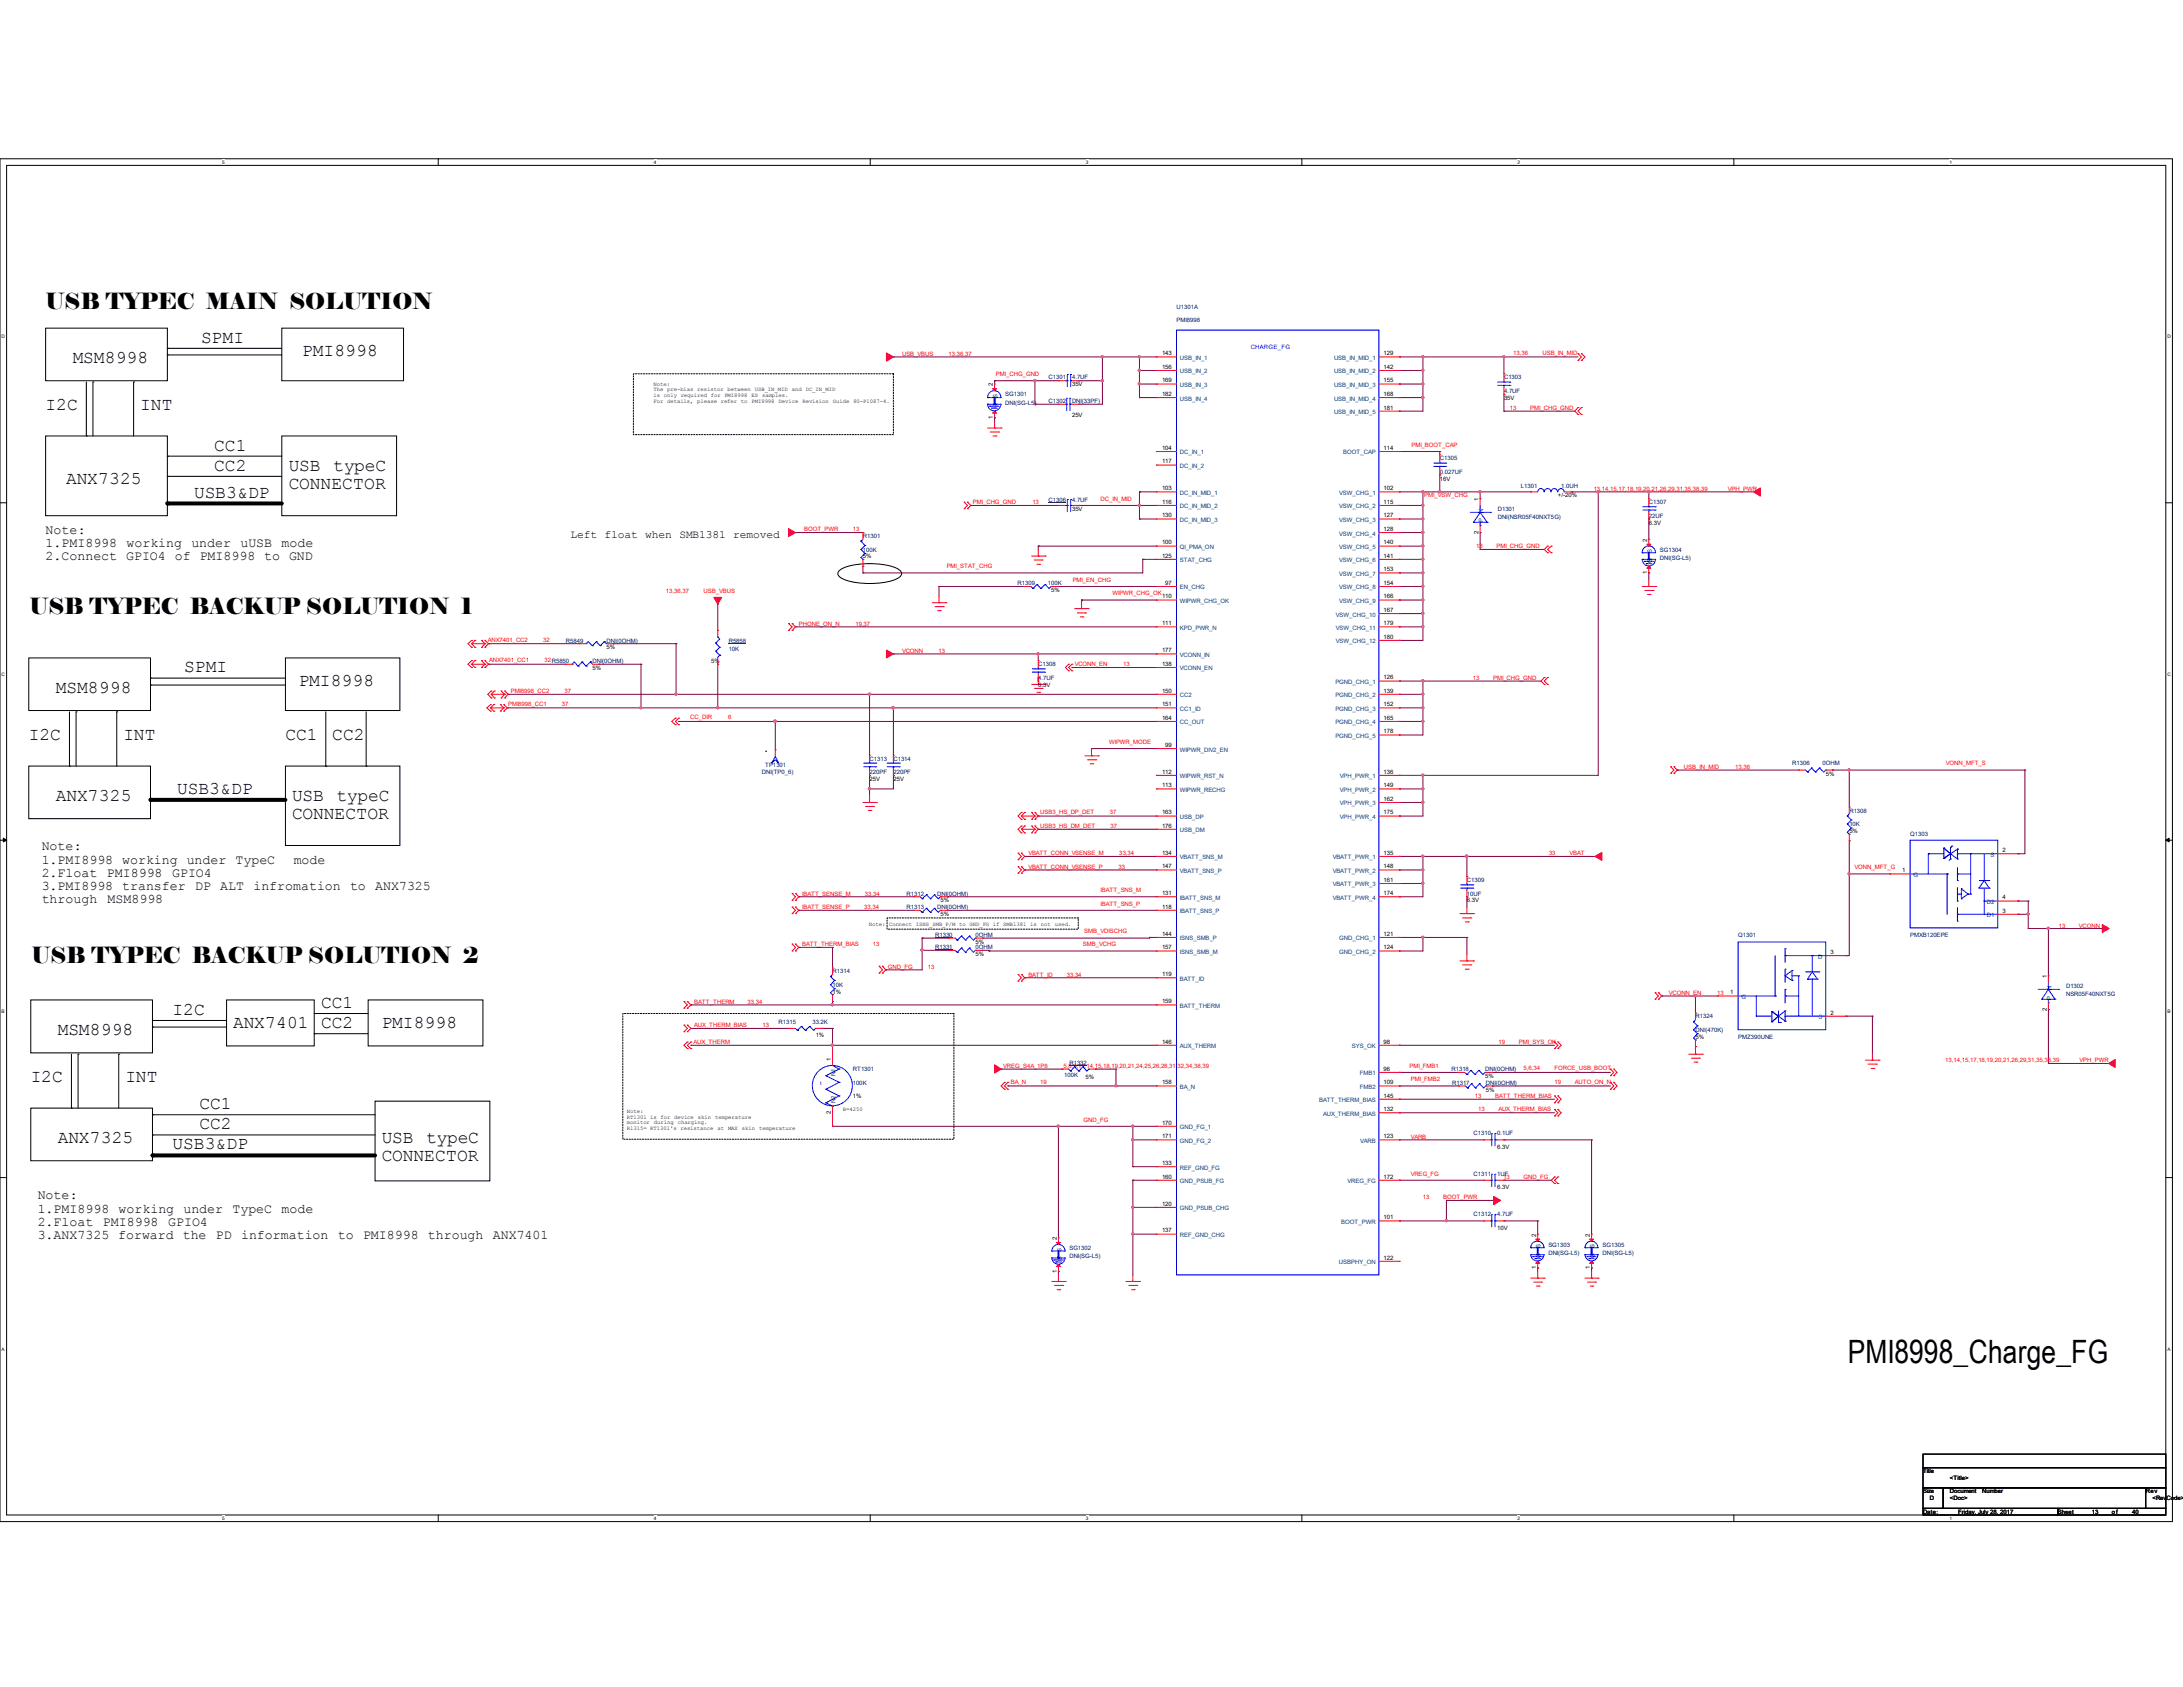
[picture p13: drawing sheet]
<svg xmlns="http://www.w3.org/2000/svg" width="279mm" height="216mm" viewBox="0 0 279 216" stroke-linecap="round" stroke-linejoin="round" font-family="sans-serif">
<defs><g id="words">
<text font-size="4.1" x="236.5" y="174.4">PMI8998_Charge_FG</text>
<g font-size="2.8">
<text x="5.8" y="39.6">USB TYPEC MAIN SOLUTION</text>
<text x="3.8" y="78.5">USB TYPEC BACKUP SOLUTION 1</text>
<text x="4" y="123.2">USB TYPEC BACKUP SOLUTION 2</text>
</g>
<g font-size="2.3">
<text x="9.3" y="46.4">MSM8998</text>
<text x="25.7" y="43.9">SPMI</text>
<text x="38.7" y="45.6">PMI8998</text>
<text x="5.8" y="52.5">I2C</text>
<text x="18" y="52.5">INT</text>
<text x="27.4" y="57.7">CC1</text>
<text x="8.5" y="62">ANX7325</text>
<text x="24.8" y="63.7">USB3&amp;DP</text>
<text x="27.4" y="60.2">CC2</text>
<text x="37" y="60.2">USB</text>
<text x="37" y="62.5">CONNECTOR</text>
<text x="42.6" y="60.2">typeC</text>
<text x="7.2" y="88.6">MSM8998</text>
<text x="23.6" y="86.1">SPMI</text>
<text x="38.2" y="87.8">PMI8998</text>
<text x="3.7" y="94.7">I2C</text>
<text x="15.8" y="94.7">INT</text>
<text x="36.5" y="94.7">CC1</text>
<text x="42.5" y="94.7">CC2</text>
<text x="22.7" y="101.6">USB3&amp;DP</text>
<text x="7.2" y="102.5">ANX7325</text>
<text x="37.4" y="102.5">USB typeC</text>
<text x="37.4" y="104.8">CONNECTOR</text>
<text x="22.1" y="129.8">I2C</text>
<text x="29.8" y="131.6">ANX7401</text>
<text x="41.1" y="129">CC1</text>
<text x="41.1" y="131.6">CC2</text>
<text x="48.9" y="131.6">PMI8998</text>
<text x="7.4" y="132.5">MSM8998</text>
<text x="3.9" y="138.5">I2C</text>
<text x="16.1" y="138.5">INT</text>
<text x="25.5" y="141.9">CC1</text>
<text x="7.4" y="146.3">ANX7325</text>
<text x="22.1" y="147.1">USB3&amp;DP</text>
<text x="25.5" y="144.5">CC2</text>
<text x="48.9" y="146.3">USB</text>
<text x="48.9" y="148.5">CONNECTOR</text>
<text x="54.5" y="146.3">typeC</text>
</g>
<g font-size="1.7">
<text x="5.8" y="68.3">Note:</text>
<text x="5.8" y="70">1.PMI8998</text>
<text x="5.8" y="71.7">2.Connect GPIO4 of PMI8998 to GND</text>
<text x="16.2" y="70">working</text>
<text x="24.5" y="70">under</text>
<text x="30.8" y="70">uUSB</text>
<text x="36" y="70">mode</text>
<text x="5.3" y="108.8">Note:</text>
<text x="5.3" y="110.5">1.PMI8998 working under TypeC</text>
<text x="5.3" y="112.2">2.Float</text>
<text x="5.3" y="113.9">3.PMI8998 transfer</text>
<text x="13.7" y="112.2">PMI8998</text>
<text x="22" y="112.2">GPIO4</text>
<text x="25" y="113.9">DP</text>
<text x="28.2" y="113.9">ALT</text>
<text x="32.4" y="113.9">infromation</text>
<text x="37.6" y="110.5">mode</text>
<text x="44.8" y="113.9">to</text>
<text x="48" y="113.9">ANX7325</text>
<text x="5.3" y="115.6">through</text>
<text x="13.8" y="115.6">MSM8998</text>
<text x="4.8" y="153.5">Note:</text>
<text x="4.8" y="155.2">1.PMI8998</text>
<text x="15.2" y="155.2">working</text>
<text x="23.5" y="155.2">under</text>
<text x="29.8" y="155.2">TypeC</text>
<text x="36" y="155.2">mode</text>
<text x="4.8" y="156.9">2.Float</text>
<text x="4.8" y="158.6">3.ANX7325 forward the</text>
<text x="13.2" y="156.9">PMI8998</text>
<text x="21.5" y="156.9">GPIO4</text>
<text x="27.6" y="158.6">PD</text>
<text x="30.9" y="158.6">information</text>
<text x="43.2" y="158.6">to</text>
<text x="46.5" y="158.6">PMI8998</text>
<text x="54.8" y="158.6">through</text>
<text x="63.1" y="158.6">ANX7401</text>
</g>
<text font-size="1.4" x="73" y="68.8">Left float when SMB1381 removed</text>
<g font-size=".8" fill="#000080">
<text x="150.6" y="39.5">U1301A</text>
<text x="150.6" y="41.2">PMI8998</text>
<text x="128.7" y="50.7">SG1301</text>
<text x="128.7" y="51.8">DNI(SG-L5)</text>
<text x="134.2" y="51.6">C1302</text>
<text x="134.2" y="48.6">C1301</text>
<text x="137.2" y="51.6">DNI(33PF)</text>
<text x="137.2" y="48.6">4.7UF</text>
<text x="192.5" y="48.6">C1303</text>
<text x="192.5" y="50.3">4.7UF</text>
<text x="184.3" y="58.9">C1305</text>
<text x="134.2" y="64.2">C1306</text>
<text x="137.2" y="64.2">4.7UF</text>
<text x="184.3" y="60.7">0.027UF</text>
<text x="191.7" y="65.4">D1301</text>
<text x="194.7" y="62.4">L1301</text>
<text x="199.8" y="62.4">1.0UH</text>
<text x="211" y="64.6">C1307</text>
<text x="110.5" y="68.9">R1301</text>
<text x="110.5" y="70.6">100K</text>
<text x="191.7" y="66.5">DNI(NSR05F40NXT5G)</text>
<text x="211" y="66.3">22UF</text>
<text x="212.4" y="70.6">SG1304</text>
<text x="212.4" y="71.6">DNI(SG-L5)</text>
<text x="130.2" y="74.9">R1309</text>
<text x="134.1" y="74.9">100K</text>
<text x="72.4" y="82.3">R5849</text>
<text x="77.6" y="82.3">DNI(0OHM)</text>
<text x="93.3" y="82.3">R5858</text>
<text x="93.3" y="83.3">10K</text>
<text x="75.8" y="84.8">DNI(0OHM)</text>
<text x="132.9" y="85.3">C1308</text>
<text x="132.9" y="87">4.7UF</text>
<text x="97.5" y="99.1">DNI(TP0_6)</text>
<text x="97.9" y="98.2">TP1301</text>
<text x="111.3" y="97.4">C1313</text>
<text x="111.3" y="99.1">220PF</text>
<text x="114.3" y="97.4">C1314</text>
<text x="114.3" y="99.1">220PF</text>
<text x="229.4" y="98">R1306</text>
<text x="233.3" y="98">0OHM</text>
<text x="236.7" y="104">R1308</text>
<text x="236.7" y="105.7">10K</text>
<text x="244.5" y="106.9">Q1303</text>
<text x="187.8" y="112.9">C1309</text>
<text x="116" y="114.6">R1312</text>
<text x="116" y="116.4">R1313</text>
<text x="119.7" y="119.9">R1330</text>
<text x="119.9" y="114.6">DNI(0OHM)</text>
<text x="119.9" y="116.4">DNI(0OHM)</text>
<text x="124.8" y="119.9">0OHM</text>
<text x="187.8" y="114.6">10UF</text>
<text x="222.5" y="120">Q1301</text>
<text x="244.5" y="120">PMXB120EPE</text>
<text x="106.6" y="124.6">R1314</text>
<text x="119.7" y="121.5">R1331</text>
<text x="124.8" y="121.5">0OHM</text>
<text x="99.7" y="131.1">R1315</text>
<text x="104" y="131.1">33.2K</text>
<text x="106.6" y="126.3">10K</text>
<text x="217" y="130.3">R1324</text>
<text x="264.4" y="126.4">D1302</text>
<text x="264.4" y="127.5">NSR05F40NXT5G</text>
<text x="109.1" y="137.1">RT1301</text>
<text x="136.2" y="137.9">100K</text>
<text x="136.9" y="136.3">R1332</text>
<text x="185.8" y="137.1">R1318</text>
<text x="190.1" y="137.1">DNI(0OHM)</text>
<text x="217" y="132.1">DNI(470K)</text>
<text x="222.5" y="133">PMZ390UNE</text>
<text x="109.1" y="138.8">100K</text>
<text x="185.9" y="138.8">R1317</text>
<text x="190.2" y="138.8">DNI(0OHM)</text>
<text x="188.6" y="145.3">C1310</text>
<text x="191.6" y="145.3">0.1UF</text>
<text x="188.6" y="155.7">C1312</text>
<text x="188.6" y="150.5">C1311</text>
<text x="191.6" y="155.7">4.7UF</text>
<text x="191.6" y="150.5">1UF</text>
<text x="136.9" y="160">SG1302</text>
<text x="136.9" y="161">DNI(SG-L5)</text>
<text x="198.2" y="159.6">SG1303</text>
<text x="198.2" y="160.6">DNI(SG-L5)</text>
<text x="205.1" y="159.6">SG1305</text>
<text x="205.1" y="160.6">DNI(SG-L5)</text>
</g>
<g font-size=".8" fill="#f00">
<text x="115.4" y="45.6">USB_VBUS</text>
<text x="121.4" y="45.6">13,36,37</text>
<text x="193.7" y="45.5">13,36</text>
<text x="197.4" y="45.5">USB_IN_MID</text>
<text x="127.5" y="48.1">PMI_CHG_GND</text>
<text x="193.3" y="52.5">13</text>
<text x="195.8" y="52.5">PMI_CHG_GND</text>
<text x="180.6" y="57.2">PMI_BOOT_CAP</text>
<text x="124.5" y="64.6">PMI_CHG_GND</text>
<text x="132.1" y="64.6">13</text>
<text x="140.9" y="64.1">DC_IN_MID</text>
<text x="182.3" y="63.7">PMI_VSW_CHG</text>
<text x="204" y="62.8">13,14,15,17,18,19,20,21,26,29,31,35,38,39</text>
<text x="221.2" y="62.8">VPH_PWR</text>
<text x="102.9" y="68">BOOT_PWR</text>
<text x="109.1" y="68">13</text>
<text x="188.9" y="70.1">13</text>
<text x="191.5" y="70.1">PMI_CHG_GND</text>
<text x="85.2" y="75.9">13,36,37</text>
<text x="90" y="75.9">USB_VBUS</text>
<text x="121.2" y="72.7">PMI_STAT_CHG</text>
<text x="137.3" y="74.5">PMI_EN_CHG</text>
<text x="142.4" y="76.2">WIPWR_CHG_OK</text>
<text x="62.4" y="82.2">ANX7401_CC2</text>
<text x="69.5" y="82.2">32</text>
<text x="102.2" y="80.1">PHONE_ON_N</text>
<text x="109.5" y="80.1">19,37</text>
<text x="115.4" y="83.6">VCONN</text>
<text x="120.1" y="83.6">13</text>
<text x="62.6" y="84.8">ANX7401_CC1</text>
<text x="65.4" y="88.6">PMI8998_CC2</text>
<text x="69.7" y="84.8">32R5850</text>
<text x="72.3" y="88.6">37</text>
<text x="137.5" y="85.2">VCONN_EN</text>
<text x="143.8" y="85.2">13</text>
<text x="188.5" y="87">13</text>
<text x="191.1" y="87">PMI_CHG_GND</text>
<text x="65" y="90.4">PMI8998_CC1</text>
<text x="71.9" y="90.4">37</text>
<text x="88.4" y="92">CC_DIR</text>
<text x="93.2" y="92">6</text>
<text x="142" y="95.2">WIPWR_MODE</text>
<text x="215.5" y="98.4">USB_IN_MID</text>
<text x="222.1" y="98.4">13,36</text>
<text x="249.1" y="98">VONN_MFT_S</text>
<text x="133.1" y="104.2">USB3_HS_DP_DET</text>
<text x="133.1" y="105.9">USB3_HS_DM_DET</text>
<text x="142" y="104.2">37</text>
<text x="142.1" y="105.9">37</text>
<text x="131.6" y="109.5">VBATT_CONN_VSENSE_M</text>
<text x="131.6" y="111.2">VBATT_CONN_VSENSE_P</text>
<text x="143.2" y="111.2">33</text>
<text x="143.3" y="109.5">33,34</text>
<text x="198.3" y="109.5">33</text>
<text x="200.9" y="109.5">VBAT</text>
<text x="237.4" y="111.3">VONN_MFT_G</text>
<text x="102.7" y="114.6">IBATT_SENSE_M</text>
<text x="102.7" y="116.4">IBATT_SENSE_P</text>
<text x="110.6" y="116.4">33,34</text>
<text x="110.7" y="114.6">33,34</text>
<text x="138.8" y="119.5">SMB_VDISCHG</text>
<text x="140.9" y="114.2">IBATT_SNS_M</text>
<text x="140.9" y="115.9">IBATT_SNS_P</text>
<text x="263.5" y="118.7">13</text>
<text x="266.1" y="118.7">VCONN</text>
<text x="102.7" y="121.1">BATT_THERM_BIAS</text>
<text x="111.7" y="121.1">13</text>
<text x="113.6" y="124">GND_FG</text>
<text x="118.8" y="124">13</text>
<text x="131.6" y="125">BATT_ID</text>
<text x="136.5" y="125">33,34</text>
<text x="138.6" y="121.1">SMB_VCHG</text>
<text x="88.9" y="128.4">BATT_THERM</text>
<text x="88.9" y="131.5">AUX_THERM_BIAS</text>
<text x="95.7" y="128.4">33,34</text>
<text x="97.6" y="131.5">13</text>
<text x="213.6" y="127.3">VCONN_EN</text>
<text x="219.8" y="127.3">13</text>
<text x="88.8" y="133.6">AUX_THERM</text>
<text x="128.4" y="136.7">VREG_S4A_1P8</text>
<text x="136.1" y="136.7">5,6,9,11,14,15,18,19,20,21,24,25,26,28,31,32,34,38,39</text>
<text x="180.4" y="136.7">PMI_FMB1</text>
<text x="191.8" y="133.6">19</text>
<text x="194.4" y="133.6">PMI_SYS_OK</text>
<text x="195" y="137">5,6,34</text>
<text x="199" y="137">FORCE_USB_BOOT</text>
<text x="249" y="136">13,14,15,17,18,19,20,21,26,29,31,35,38,39</text>
<text x="266.2" y="136">VPH_PWR</text>
<text x="129.4" y="138.7">BA_N</text>
<text x="133.1" y="138.7">19</text>
<text x="138.7" y="143.6">GND_FG</text>
<text x="180.6" y="138.4">PMI_FMB2</text>
<text x="188.8" y="140.5">13</text>
<text x="189.2" y="142.2">13</text>
<text x="191.4" y="140.5">BATT_THERM_BIAS</text>
<text x="191.8" y="142.2">AUX_THERM_BIAS</text>
<text x="199" y="138.7">19</text>
<text x="201.6" y="138.7">AUTO_ON_N</text>
<text x="180.6" y="145.7">VARB</text>
<text x="180.6" y="150.5">VREG_FG</text>
<text x="182.1" y="153.5">13</text>
<text x="184.7" y="153.5">BOOT_PWR</text>
<text x="192.4" y="150.9">13</text>
<text x="195" y="150.9">GND_FG</text>
</g>
<g font-size=".8">
<text x="148.7" y="45.5">143</text>
<text x="148.7" y="47.2">156</text>
<text x="177.1" y="45.5">129</text>
<text x="177.1" y="47.2">142</text>
<text x="127.1" y="53.6" transform="rotate(-90 127.1 53.6)">1</text>
<text x="127.1" y="49.4" transform="rotate(-90 127.1 49.4)">2</text>
<text x="137.2" y="53.3">25V</text>
<text x="137.2" y="49.4">35V</text>
<text x="148.7" y="48.9">169</text>
<text x="148.7" y="50.7">182</text>
<text x="177.1" y="48.9">155</text>
<text x="177.1" y="50.7">168</text>
<text x="177.1" y="52.4">181</text>
<text x="192.5" y="51.2">35V</text>
<text x="148.7" y="57.6">104</text>
<text x="148.7" y="59.3">117</text>
<text x="177.1" y="57.6">114</text>
<text x="137.2" y="65.4">35V</text>
<text x="148.7" y="62.7">103</text>
<text x="148.7" y="64.5">116</text>
<text x="177.1" y="62.7">102</text>
<text x="177.1" y="64.5">115</text>
<text x="184.3" y="61.5">16V</text>
<text x="189.2" y="64.1" transform="rotate(-90 189.2 64.1)">1</text>
<text x="199.4" y="63.7">+/-20%</text>
<text x="110.5" y="71.5">5%</text>
<text x="148.7" y="66.2">130</text>
<text x="148.7" y="69.7">100</text>
<text x="148.7" y="71.4">125</text>
<text x="177.1" y="66.2">127</text>
<text x="177.1" y="67.9">128</text>
<text x="177.1" y="69.7">140</text>
<text x="177.1" y="71.4">141</text>
<text x="189.2" y="68.3" transform="rotate(-90 189.2 68.3)">2</text>
<text x="210.8" y="69.3" transform="rotate(-90 210.8 69.3)">2</text>
<text x="211" y="67.1">6.3V</text>
<text x="134.5" y="75.8">5%</text>
<text x="148.7" y="76.6">110</text>
<text x="149.1" y="74.8">97</text>
<text x="177.1" y="73.1">153</text>
<text x="177.1" y="74.8">154</text>
<text x="177.1" y="76.6">166</text>
<text x="210.8" y="73.5" transform="rotate(-90 210.8 73.5)">1</text>
<text x="77.6" y="83.1">5%</text>
<text x="148.7" y="80">111</text>
<text x="148.7" y="83.5">177</text>
<text x="177.1" y="78.3">167</text>
<text x="177.1" y="80">179</text>
<text x="177.1" y="81.7">180</text>
<text x="75.8" y="85.7">5%</text>
<text x="91" y="84.8">5%</text>
<text x="132.9" y="87.9">6.3V</text>
<text x="148.7" y="85.2">138</text>
<text x="148.7" y="88.6">150</text>
<text x="177.1" y="87">126</text>
<text x="177.1" y="88.6">139</text>
<text x="148.7" y="90.4">151</text>
<text x="148.7" y="92.1">164</text>
<text x="149.1" y="95.6">99</text>
<text x="177.1" y="90.4">152</text>
<text x="177.1" y="92.1">165</text>
<text x="177.1" y="93.9">178</text>
<text x="111.3" y="99.9">25V</text>
<text x="114.3" y="99.9">25V</text>
<text x="148.7" y="99">112</text>
<text x="148.7" y="100.8">113</text>
<text x="177.1" y="99">136</text>
<text x="177.1" y="100.8">149</text>
<text x="233.7" y="99.3">5%</text>
<text x="148.7" y="104.2">163</text>
<text x="148.7" y="105.9">176</text>
<text x="177.1" y="102.5">162</text>
<text x="177.1" y="104.2">175</text>
<text x="236.7" y="106.6">5%</text>
<text x="148.7" y="109.4">134</text>
<text x="148.7" y="111.1">147</text>
<text x="177.1" y="109.4">135</text>
<text x="177.1" y="111.1">148</text>
<text x="177.1" y="112.9">161</text>
<text x="243.5" y="111.6">1</text>
<text x="256.3" y="109.1">2</text>
<text x="120.4" y="115.5">5%</text>
<text x="120.4" y="117.2">5%</text>
<text x="148.7" y="114.6">131</text>
<text x="148.7" y="116.3">118</text>
<text x="148.7" y="119.8">144</text>
<text x="177.1" y="114.6">174</text>
<text x="177.1" y="119.8">121</text>
<text x="187.8" y="115.5">6.3V</text>
<text x="256.3" y="116.8">3</text>
<text x="256.3" y="115.1">4</text>
<text x="124.8" y="120.8">5%</text>
<text x="124.8" y="122.3">5%</text>
<text x="148.7" y="121.5">157</text>
<text x="148.7" y="124.9">119</text>
<text x="177.1" y="121.5">124</text>
<text x="234.3" y="122.1">3</text>
<text x="262" y="125.1" transform="rotate(-90 262 125.1)">1</text>
<text x="106.6" y="127.2">1%</text>
<text x="148.7" y="128.4">159</text>
<text x="221.5" y="127.3">1</text>
<text x="234.3" y="129.8">2</text>
<text x="262" y="129.4" transform="rotate(-90 262 129.4)">2</text>
<text x="104.4" y="132.8">1%</text>
<text x="106.3" y="135.8" transform="rotate(-90 106.3 135.8)">1</text>
<text x="148.7" y="133.6">146</text>
<text x="177.1" y="133.6">98</text>
<text x="177.1" y="137">96</text>
<text x="190.1" y="138">5%</text>
<text x="217" y="132.9">5%</text>
<text x="106.3" y="142.6" transform="rotate(-90 106.3 142.6)">2</text>
<text x="109.1" y="140.5">1%</text>
<text x="138.9" y="138">5%</text>
<text x="148.7" y="138.8">158</text>
<text x="148.7" y="143.9">170</text>
<text x="177.1" y="138.8">109</text>
<text x="177.1" y="140.5">145</text>
<text x="177.1" y="142.2">132</text>
<text x="190.2" y="139.7">5%</text>
<text x="148.7" y="145.7">171</text>
<text x="148.7" y="149.1">133</text>
<text x="177.1" y="145.7">123</text>
<text x="191.6" y="147">6.3V</text>
<text x="148.7" y="150.8">160</text>
<text x="148.7" y="154.3">120</text>
<text x="177.1" y="150.8">172</text>
<text x="191.6" y="152.2">6.3V</text>
<text x="135.3" y="158.7" transform="rotate(-90 135.3 158.7)">2</text>
<text x="148.7" y="157.7">137</text>
<text x="177.1" y="156">101</text>
<text x="177.1" y="161.2">122</text>
<text x="191.6" y="157.4">10V</text>
<text x="196.6" y="158.2" transform="rotate(-90 196.6 158.2)">2</text>
<text x="203.5" y="158.2" transform="rotate(-90 203.5 158.2)">2</text>
<text x="135.3" y="162.9" transform="rotate(-90 135.3 162.9)">1</text>
<text x="196.6" y="162.4" transform="rotate(-90 196.6 162.4)">1</text>
<text x="203.5" y="162.4" transform="rotate(-90 203.5 162.4)">1</text>
<text x="246.1" y="188.6">Title</text>
<text x="246.1" y="191.1">Size</text>
<text x="249.6" y="191.1">Document</text>
<text x="249.6" y="189.4">&lt;Title&gt;</text>
<text x="253.7" y="191.1">Number</text>
<text x="274.6" y="191.1">Rev</text>
<text x="246.1" y="193.8">Date:</text>
<text x="247" y="192">D</text>
<text x="249.6" y="192">&lt;Doc&gt;</text>
<text x="250.6" y="193.8">Friday, July 28, 2017</text>
<text x="263.4" y="193.8">Sheet</text>
<text x="267.7" y="193.8">13</text>
<text x="270.3" y="193.8">of</text>
<text x="272.9" y="193.8">40</text>
<text x="275.5" y="192">&lt;RevCode&gt;</text>
</g>
<g font-size=".8" fill="#004080">
<text x="151" y="46.1">USB_IN_1</text>
<text x="151" y="47.8">USB_IN_2</text>
<text x="170.7" y="46.1">USB_IN_MID_1</text>
<text x="170.7" y="47.8">USB_IN_MID_2</text>
<text x="127.7" y="52.2" transform="rotate(-90 127.7 52.2)">G</text>
<text x="127.7" y="50.9" transform="rotate(-90 127.7 50.9)">S</text>
<text x="151" y="49.5">USB_IN_3</text>
<text x="151" y="51.3">USB_IN_4</text>
<text x="170.7" y="49.5">USB_IN_MID_3</text>
<text x="170.7" y="51.3">USB_IN_MID_4</text>
<text x="170.7" y="53">USB_IN_MID_5</text>
<text x="151" y="58.2">DC_IN_1</text>
<text x="151" y="59.9">DC_IN_2</text>
<text x="171.9" y="58.2">BOOT_CAP</text>
<text x="151" y="63.3">DC_IN_MID_1</text>
<text x="151" y="65.1">DC_IN_MID_2</text>
<text x="171.4" y="63.3">VSW_CHG_1</text>
<text x="171.4" y="65.1">VSW_CHG_2</text>
<text x="189.8" y="65.7" transform="rotate(-90 189.8 65.7)">N</text>
<text x="151" y="66.8">DC_IN_MID_3</text>
<text x="151" y="70.3">QI_PMA_ON</text>
<text x="151" y="72">STAT_CHG</text>
<text x="171.4" y="66.8">VSW_CHG_3</text>
<text x="171.4" y="68.5">VSW_CHG_4</text>
<text x="171.4" y="70.3">VSW_CHG_5</text>
<text x="171.4" y="72">VSW_CHG_6</text>
<text x="189.8" y="66.8" transform="rotate(-90 189.8 66.8)">P</text>
<text x="211.4" y="70.8" transform="rotate(-90 211.4 70.8)">S</text>
<text x="151" y="75.4">EN_CHG</text>
<text x="151" y="77.2">WIPWR_CHG_OK</text>
<text x="171.4" y="73.7">VSW_CHG_7</text>
<text x="171.4" y="75.4">VSW_CHG_8</text>
<text x="171.4" y="77.2">VSW_CHG_9</text>
<text x="211.4" y="72.1" transform="rotate(-90 211.4 72.1)">G</text>
<text x="151" y="80.6">KPD_PWR_N</text>
<text x="171" y="78.9">VSW_CHG_10</text>
<text x="171" y="80.6">VSW_CHG_11</text>
<text x="171" y="82.3">VSW_CHG_12</text>
<text x="151" y="84.1">VCONN_IN</text>
<text x="151" y="85.8">VCONN_EN</text>
<text x="151" y="89.2">CC2</text>
<text x="170.9" y="87.5">PGND_CHG_1</text>
<text x="170.9" y="89.2">PGND_CHG_2</text>
<text x="151" y="91">CC1_ID</text>
<text x="151" y="92.7">CC_OUT</text>
<text x="170.9" y="91">PGND_CHG_3</text>
<text x="170.9" y="92.7">PGND_CHG_4</text>
<text x="170.9" y="94.4">PGND_CHG_5</text>
<text x="151" y="96.2">WIPWR_DIV2_EN</text>
<text x="151" y="99.6">WIPWR_RST_N</text>
<text x="151" y="101.3">WIPWR_RECHG</text>
<text x="171.5" y="99.6">VPH_PWR_1</text>
<text x="171.5" y="101.3">VPH_PWR_2</text>
<text x="151" y="104.8">USB_DP</text>
<text x="151" y="106.5">USB_DM</text>
<text x="171.5" y="103.1">VPH_PWR_3</text>
<text x="171.5" y="104.8">VPH_PWR_4</text>
<text x="151" y="110">VBATT_SNS_M</text>
<text x="151" y="111.7">VBATT_SNS_P</text>
<text x="170.6" y="110">VBATT_PWR_1</text>
<text x="170.6" y="111.7">VBATT_PWR_2</text>
<text x="170.6" y="113.5">VBATT_PWR_3</text>
<text x="244.9" y="112.2">G</text>
<text x="254.8" y="109.6">S</text>
<text x="151" y="115.1">IBATT_SNS_M</text>
<text x="151" y="116.9">IBATT_SNS_P</text>
<text x="170.6" y="115.1">VBATT_PWR_4</text>
<text x="254.3" y="117.4">D1</text>
<text x="254.3" y="115.7">D2</text>
<text x="151" y="120.4">ISNS_SMB_P</text>
<text x="151" y="122.1">ISNS_SMB_M</text>
<text x="151" y="125.5">BATT_ID</text>
<text x="171.4" y="120.4">GND_CHG_1</text>
<text x="171.4" y="122.1">GND_CHG_2</text>
<text x="232.7" y="122.7">D</text>
<text x="151" y="129">BATT_THERM</text>
<text x="222.9" y="127.8">G</text>
<text x="232.8" y="130.4">S</text>
<text x="262.5" y="127.9" transform="rotate(-90 262.5 127.9)">P</text>
<text x="262.5" y="126.7" transform="rotate(-90 262.5 126.7)">N</text>
<text x="106.9" y="137.8" transform="rotate(-90 106.9 137.8)">N1</text>
<text x="151" y="134.2">AUX_THERM</text>
<text x="173" y="134.2">SYS_OK</text>
<text x="174" y="137.6">FMB1</text>
<text x="106.9" y="141.1" transform="rotate(-90 106.9 141.1)">N2</text>
<text x="151" y="139.4">BA_N</text>
<text x="168.8" y="141.1">BATT_THERM_BIAS</text>
<text x="169.3" y="142.8">AUX_THERM_BIAS</text>
<text x="174" y="139.4">FMB2</text>
<text x="151" y="144.5">GND_FG_1</text>
<text x="151" y="146.3">GND_FG_2</text>
<text x="151" y="149.7">REF_GND_FG</text>
<text x="174.1" y="146.3">VARB</text>
<text x="151" y="151.4">GND_PSUB_FG</text>
<text x="151" y="154.9">GND_PSUB_CHG</text>
<text x="172.5" y="151.4">VREG_FG</text>
<text x="135.8" y="161.4" transform="rotate(-90 135.8 161.4)">G</text>
<text x="135.8" y="160.2" transform="rotate(-90 135.8 160.2)">S</text>
<text x="151" y="158.3">REF_GND_CHG</text>
<text x="171.4" y="161.8">USBPHY_ON</text>
<text x="171.7" y="156.6">BOOT_PWR</text>
<text x="197.2" y="161" transform="rotate(-90 197.2 161)">G</text>
<text x="197.2" y="159.8" transform="rotate(-90 197.2 159.8)">S</text>
<text x="204.1" y="161" transform="rotate(-90 204.1 161)">G</text>
<text x="204.1" y="159.8" transform="rotate(-90 204.1 159.8)">S</text>
</g>
<text font-size=".8" fill="#00f" x="160.1" y="44.7">CHARGE_FG</text>
<g font-size=".7">
<text x="83.7" y="49.4">Note:</text>
<text x="83.7" y="50.1">The pre-bias resistor between USB_IN_MID and DC_IN_MID</text>
<text x="83.7" y="50.8">is only required for PMI8998 ES samples.</text>
<text x="83.7" y="51.5">For details, please refer to PMI8998 Device Revision Guide 80-P1087-4.</text>
<text x="111.2" y="118.5">Note: Connect ISNS_SMB_P/M to GND_FG if SMB1381 is not</text>
<text x="135" y="118.5">used.</text>
<text x="80.2" y="142.5">Note:</text>
<text x="80.2" y="143.2">RT1301 is for device skin temperature</text>
<text x="80.2" y="143.9">monitor during charging.</text>
<text x="107.9" y="142.2">B=4250</text>
<text x="80.2" y="144.6">R1315= RT1301's resistance at</text>
<text x="93.2" y="144.6">MAX skin temperature</text>
</g>
<text font-size=".7" fill="#00f" x="105" y="138.9">t</text>
<g font-size=".6">
<text x="28.4" y="21">5</text>
<text x="83.7" y="21">4</text>
<text x="139" y="21">3</text>
<text x="194.2" y="21">2</text>
<text x="249.5" y="21">1</text>
<text x=".2" y="43.3">D</text>
<text x="277.4" y="43.3">D</text>
<text x=".2" y="86.5">C</text>
<text x="277.4" y="86.5">C</text>
<text x=".2" y="129.7">B</text>
<text x="277.4" y="129.7">B</text>
<text x=".2" y="172.8">A</text>
<text x="277.4" y="172.8">A</text>
<text x="28.4" y="194.5">5</text>
<text x="83.7" y="194.5">4</text>
<text x="139" y="194.5">3</text>
<text x="194.2" y="194.5">2</text>
<text x="249.5" y="194.5">1</text>
</g>
</g></defs>
<path d="M0 20.3h278v174.4h-278zM.8 21.2h276.4v172.7h-276.4z" fill="none" stroke="#000" stroke-width=".13"/>
<g fill="#fff">
<path d="M28.4 20.4h.3v.7h-.3z"/>
<path d="M28.4 194h.3v.6h-.3z"/>
</g>
<path d="M56.1 20.3v.9M56.1 193.9v.8" fill="none" stroke="#000" stroke-width=".13"/>
<g fill="#fff">
<path d="M83.7 20.4h.3v.7h-.3z"/>
<path d="M83.7 194h.3v.6h-.3z"/>
</g>
<path d="M111.4 20.3v.9M111.4 193.9v.8" fill="none" stroke="#000" stroke-width=".13"/>
<g fill="#fff">
<path d="M139 20.4h.3v.7h-.3z"/>
<path d="M139 194h.3v.6h-.3z"/>
</g>
<path d="M166.6 20.3v.9M166.6 193.9v.8" fill="none" stroke="#000" stroke-width=".13"/>
<g fill="#fff">
<path d="M194.2 20.4h.3v.7h-.3z"/>
<path d="M194.2 194h.3v.6h-.3z"/>
</g>
<path d="M221.9 20.3v.9M221.9 193.9v.8" fill="none" stroke="#000" stroke-width=".13"/>
<g fill="#fff">
<path d="M249.5 20.4h.3v.7h-.3z"/>
<path d="M249.5 194h.3v.6h-.3z"/>
<path d="M.2 42.8h.4v.6h-.4z"/>
<path d="M277.4 42.8h.4v.6h-.4z"/>
<path d="M.2 85.9h.4v.7h-.4z"/>
<path d="M277.4 85.9h.4v.7h-.4z"/>
</g>
<path d="M0 64.3h.8M277.2 64.3h.8" fill="none" stroke="#000" stroke-width=".13"/>
<g fill="#fff">
<path d="M.2 129.1h.4v.7h-.4z"/>
<path d="M277.4 129.1h.4v.7h-.4z"/>
</g>
<path d="M0 107.5h.8M277.2 107.5h.8" fill="none" stroke="#000" stroke-width=".13"/>
<path d="M.4 107.3l.4 .2-.4 .2zM277.2 107.5l.4-.2v.4z" fill="#000" stroke="#000" stroke-width=".13"/>
<g fill="#fff">
<path d="M.2 172.3h.4v.7h-.4z"/>
<path d="M277.4 172.3h.4v.7h-.4z"/>
</g>
<g fill="none" stroke="#000" stroke-width=".13">
<path d="M5.8 55.8h15.6v10.2h-15.6zM5.8 42h15.6v6.7h-15.6zM11 55.8h.1M11 48.9v6.9M11.9 48.9h.1M11.9 48.9v6.9M17.1 48.9h.1M17.1 48.9v6.9M21.4 58.4h.1M21.4 45.4h.1M21.4 44.6h.1M21.4 58.4h14.7"/>
<path d="M21.4 45.4h14.7M21.4 44.6h14.7M36.1 55.8h14.7v10.2h-14.7zM36.1 42h15.5v6.7h-15.5zM81.1 47.8h33.2v7.8h-33.2zM21.4 61h.1M21.4 61h14.7M36.1 64.4h.1M107.3 73.1a3.7 3.7 0 0 1 2.2-.8 10 10 0 0 1 5.5 .5l.3 .3 .1 .3a1.71 1.71 0 0 1-1.5 1 10.1 10.1 0 0 1-6.3-.4l-.3-.3-.1-.3zM3.7 98h15.6v6.8h-15.6zM3.7 84.2h15.6v6.7h-15.6zM8.9 98h.1"/>
<path d="M8.9 91.1v6.9M9.7 91.1h.1M9.7 91.1v6.9M14.9 91.1h.1M14.9 91.1v6.9M19.3 86.8h.1M19.3 87.7h.1M19.3 86.8h17.2M19.3 87.7h17.2M36.5 84.2h14.7v6.7h-14.7zM36.5 98h14.7v10.2h-14.7zM41.7 98h.1"/>
<path d="M41.7 91.1v6.9M46.9 98h.1M46.9 91.1v6.9M3.9 128h15.6v6.7h-15.6zM9.1 134.9v6.9M10 134.9h.1M10 134.9v6.9M15.2 134.9h.1M15.2 134.9v6.9M19.5 131.4h.1M19.5 130.6h.1M19.5 131.4h9.5"/>
<path d="M19.5 130.6h9.5M29 128h11.2v5.9h-11.2zM40.2 129.7h.1M40.2 132.3h.1M40.2 129.7h6.9M40.2 132.3h6.9M47.1 128h14.7v5.9h-14.7zM79.7 129.7h42.4v16.1h-42.4zM0 150.7h.8M3.9 141.8h15.6v6.7h-15.6zM9.1 141.8h.1M19.5 142.7h.1"/>
<path d="M19.5 145.2h.1M19.5 142.7h28.5M19.5 145.2h28.5M48 140.9h14.7v10.2h-14.7zM277.2 150.7h.8M246.1 186.1h31.1v1.7h-31.1zM246.1 187.8h31.1v2.6h-31.1zM246.1 190.4h2.6v2.6h-2.6zM246.1 193h17.3v.9h-17.3zM248.7 190.4h25.9v2.6h-25.9zM263.4 193h13.8v.9h-13.8zM274.6 190.4h2.6v2.6h-2.6z"/>
</g>
<path d="M21.4 64.4h14.7M19.3 102.4h17.2M19.5 147.9h28.5" fill="none" stroke="#000" stroke-width=".51"/>
<g fill="#000">
<circle cx="21.4" cy="64.4" r=".25"/>
<circle cx="19.3" cy="102.4" r=".25"/>
<circle cx="19.5" cy="147.9" r=".25"/>
</g>
<path d="M113.5 117.5h24.5v1.4h-24.5z" fill="none" stroke="#000" stroke-width=".13" stroke-dasharray=".2 .2"/>
<g fill="none" stroke="#800040" stroke-width=".13">
<path d="M114.3 45.7h.1M114.3 45.7h33.7M127.3 53.5h.1M127.3 48.7h.1M127.3 48.7v.4M127.3 53.5v.4M127.3 48.7h8.2M132.5 51.7h.1M132.5 48.7h.1M132.5 51.7h3M132.5 48.7v3M138.1 48.7h.1"/>
<path d="M138.1 51.7h.1M138.1 48.7h3M141.1 45.7h.1M141.1 48.7h.1M141.1 45.7v6h-3M145.8 50.9h.1M145.8 45.7h.1M145.8 47.4h.1M145.8 49.1h.1M145.8 50.9h2.2M145.8 45.7v5.2M145.8 47.4h2.2"/>
<path d="M145.8 49.1h2.2M179.1 45.7h.1M179.1 52.6h.1M179.1 47.4h.1M179.1 49.1h.1M179.1 50.9h.1M179.1 57.8h.1M179.1 50.9h3M179.1 45.7h22.9M179.1 47.4h3M179.1 49.1h3M179.1 57.8h5.2"/>
<path d="M182.1 45.7h.1M182.1 47.4h.1M182.1 49.1h.1M182.1 50.9h.1M182.1 45.7v6.9h-3M184.3 57.8h.1M184.3 57.8v.4M192.5 50.5h.1M192.5 45.7h.1M192.5 52.6h.1M192.5 45.7v2.1M192.5 50.5v2.1"/>
<path d="M192.5 52.6h9M91.9 77.3h.1M91.9 77.3v3.4M101.8 68.2h.1M101.8 68.2h8.6M110.4 73.3h.1M110.4 72.5h.1M110.4 72.5v.8M120.2 75.1h.1M120.2 75.1h10.9M120.2 75.1v1.2M124.2 64.7h.1"/>
<path d="M124.2 64.7h11.3M132.9 69.9h.1M132.9 69.9h15.1M132.9 69.9v.4M135.4 75.1h.1M135.4 75.1h12.6M138.1 64.7h.1M138.1 64.7h9.9M138.4 76.8h.1M138.4 76.8h9.6M138.4 76.8v.2M145.8 62.9h.1"/>
<path d="M145.8 64.7h.1M145.8 66.4h.1M145.8 62.9v3.5M145.8 62.9h2.2M145.8 66.4h2.2M146.3 71.6h.1M146.3 71.6h1.7M146.3 71.6v1.7h-35.9M179.1 62.9h.1M179.1 64.7h.1M179.1 66.4h.1M179.1 68.2h.1"/>
<path d="M179.1 69.9h.1M179.1 71.6h.1M179.1 73.3h.1M179.1 75.1h.1M179.1 76.8h.1M179.1 78.5h.1M179.1 64.7h3M179.1 62.9h16.8M179.1 66.4h3M179.1 69.9h3M179.1 71.6h3M179.1 73.3h3"/>
<path d="M179.1 68.2h3M179.1 75.1h3M179.1 76.8h3M179.1 78.5h3M182.1 62.9h.1M182.1 64.7h.1M182.1 66.4h.1M182.1 68.2h.1M182.1 69.9h.1M182.1 71.6h.1M182.1 73.3h.1M182.1 75.1h.1"/>
<path d="M182.1 76.8h.1M182.1 78.5h.1M182.1 62.9v19.1h-3M184.3 60.8h.1M184.3 62.9h.1M184.3 60.8v2.1M189.4 62.9h.1M189.4 68.2h.1M189.4 70.3h.1M189.4 62.9v.9M189.4 68.2v2.1M189.4 70.3h8.3"/>
<path d="M201.1 62.9h.1M201.1 62.9h23.4M204.6 62.9h.1M204.6 62.9v36.3h-25.5M211 62.9h.1M211 66.4h.1M211 73.3h.1M211 62.9v.9M211 66.4v2.6M211 73.3v.9M62.5 82.4h.1M62.5 85h.1"/>
<path d="M62.5 85h9.8M62.5 82.4h11.7M64.9 90.6h.1M64.9 90.6h83.1M65 88.9h.1M65 88.9h83M76.7 85h.1M76.7 85h5.3M78.5 82.4h.1M78.5 82.4h8M82 90.6h.1M82 85h.1"/>
<path d="M82 85v5.6M86.5 88.9h.1M86.5 82.4h.1M86.5 82.4v6.5M86.9 92.3h.1M86.9 92.3h61.1M91.9 85h.1M91.9 90.6h.1M91.9 85v5.6M98 96.1h.1M99.2 92.3h.1M99.2 92.3v3.7"/>
<path d="M101.8 80.2h.1M101.8 80.2h46.2M111.3 99.2h.1M111.3 88.9h.1M111.3 88.9v7.7M111.3 99.2v2.6M114.3 83.7h.1M114.3 99.2h.1M114.3 90.6h.1M114.3 83.7h33.7M114.3 99.2v1.8h-3M114.3 90.6v6"/>
<path d="M132.9 83.7h.1M132.9 86.7h.1M132.9 83.7v.8M132.9 86.7v.5M137.2 85.4h.1M137.2 85.4h10.8M139.7 95.8h.1M139.7 95.8h8.3M139.7 95.8v.1M179.1 82h.1M179.1 80.2h.1M179.1 87.2h.1"/>
<path d="M179.1 94.1h.1M179.1 88.9h.1M179.1 90.6h.1M179.1 92.3h.1M179.1 99.2h.1M179.1 80.2h3M179.1 88.9h3M179.1 92.3h3M179.1 87.2h18.1M179.1 90.6h3M182.1 80.2h.1M182.1 87.2h.1"/>
<path d="M182.1 88.9h.1M182.1 90.6h.1M182.1 92.3h.1M182.1 99.2h.1M182.1 99.2v5.2h-3M182.1 87.2v6.9h-3M214.7 98.6h.1M214.7 98.6h15.5M234.5 98.6h.1M234.5 98.6h24.7M236.7 98.6h.1M236.7 98.6v4.7"/>
<path d="M259.2 98.6h.1M259.2 98.6v10.7h-.9M102.2 114.8h.1M102.2 116.5h.1M102.2 114.8h14.7M102.2 116.5h14.7M111.3 101h.1M121.2 114.8h.1M121.2 116.5h.1M121.2 114.8h26.8M121.2 116.5h26.8M131.1 111.3h.1"/>
<path d="M131.1 109.6h.1M131.1 111.3h16.9M131.1 109.6h16.9M132.9 104.4h.1M132.9 106.1h.1M132.9 104.4h15.1M132.9 106.1h15.1M147.2 120h.1M147.2 120h.8M147.2 120v.1h-21.5M179.1 104.4h.1M179.1 101h.1"/>
<path d="M179.1 102.7h.1M179.1 109.6h.1M179.1 114.8h.1M179.1 111.3h.1M179.1 113.1h.1M179.1 120h.1M179.1 111.3h3M179.1 109.6h25M179.1 101h3M179.1 102.7h3M179.1 113.1h3M179.1 120h8.6"/>
<path d="M182.1 101h.1M182.1 102.7h.1M182.1 109.6h.1M182.1 111.3h.1M182.1 113.1h.1M182.1 120h.1M182.1 109.6v5.2h-3M182.1 120v1.7h-3M187.7 114.8h.1M187.7 109.6h.1M187.7 120h.1M187.7 109.6v2.6"/>
<path d="M187.7 114.8v1.3M187.7 120v2.1M236.7 107.6h.1M236.7 111.8h.1M236.7 107.6v14.7h-.4M236.7 111.8h5.2M258.3 109.3h.1M258.3 115.3h.1M258.3 117h.1M258.3 115.3h1.3M258.3 117h1.3M259.6 118.8h.1"/>
<path d="M259.6 115.3h.1M259.6 117h.1M259.6 118.8h9.5M259.6 115.3v3.5M262.2 118.8h.1M262.2 118.8v6.1M88.4 128.6h.1M88.4 131.6h.1M88.4 133.8h.1M88.4 128.6h59.6M88.4 131.6h12.5M88.4 133.8h59.6"/>
<path d="M102.2 121.2h.1M102.2 121.2h4.4M105.2 131.6h.1M105.2 131.6h1.4M106.6 121.2h.1M106.6 128.6h.1M106.6 128.2h.1M106.6 131.6h.1M106.6 133.8h.1M106.6 121.2v2.7M106.6 128.2v.4M106.6 131.6v2.2"/>
<path d="M113.4 124.1h.1M118 120.1h.1M118 121.6h.1M118 120.1h3.4M118 121.6h3.4M118 120.1v4h-4.6M125.7 120.1h.1M125.7 121.6h.1M125.7 121.6h.9M126.6 121.6h.1M126.6 121.7h.1M126.6 121.7h21.4"/>
<path d="M126.6 121.6v.1M128.1 136.8h.1M128.1 136.8h7.8M129 139h.1M129 139h19M131.1 125.1h.1M131.1 125.1h16.9M140.3 136.8h.1M140.3 136.8h2.5M142.8 136.8h.1M142.8 139h.1M142.8 136.8v2.3"/>
<path d="M179.1 121.7h.1M179.1 133.8h.1M179.1 139h.1M179.1 137.2h.1M179.1 133.8h19.9M179.1 139h7.6M179.1 137.2h7.5M190.9 137.2h.1M190.9 137.2h15.2M191 139h.1M191 139h15.1M212.7 127.5h.1"/>
<path d="M212.7 127.5h7.1M217 133.9h.1M217 127.5h.1M217 127.5v2.1M217 133.9v.1M236.3 122.3h.1M236.3 130h.1M236.3 130h3.3M239.6 130h.1M239.6 130v4.8M262.2 136.1h.1M262.2 129.2h.1"/>
<path d="M262.2 136.1h7.7M262.2 129.2v6.9M106.6 144.1h.1M106.6 144.1h41.4M135.5 144.1h.1M135.5 144.1v14.3M145 145.9h.1M145 144.1h.1M145 149.3h.1M145 151h.1M145 154.5h.1M145 157.9h.1"/>
<path d="M145 145.9h3M145 144.1v5.2M145 151v12.2M145 149.3h3M145 151h3M145 154.5h3M145 157.9h3M179.1 140.7h.1M179.1 142.4h.1M179.1 145.9h.1M179.1 151h.1M179.1 156.3h.1"/>
<path d="M179.1 145.9h10.8M179.1 151h10.8M179.1 140.7h19.9M179.1 142.4h19.9M179.1 156.3h10.8M185.1 153.6h.1M185.1 156.3h.1M185.1 153.6h6.1M185.1 153.6v2.7M192.5 145.9h.1M192.5 156.3h.1M192.5 151h.1"/>
<path d="M192.5 145.9h11.2M192.5 151h6M192.5 156.3h4.3M196.8 156.3h.1M196.8 156.3v1.6M203.7 145.9h.1M203.7 145.9v12M135.5 162.7h.1M135.5 162.7v.5M196.8 162.3h.1M196.8 162.3v.4M203.7 162.3h.1"/>
<path d="M203.7 162.3v.4"/>
</g>
<g fill="#f0f" stroke="#f0f" stroke-width=".13">
<circle cx="145.8" cy="49.1" r=".15"/>
<circle cx="145.8" cy="47.4" r=".15"/>
<circle cx="141.1" cy="45.7" r=".15"/>
<circle cx="145.8" cy="45.7" r=".15"/>
<circle cx="145.8" cy="64.7" r=".15"/>
<circle cx="132.9" cy="83.7" r=".15"/>
<circle cx="106.5" cy="128.6" r=".15"/>
<circle cx="106.5" cy="133.8" r=".15"/>
<circle cx="142.8" cy="138.9" r=".15"/>
<circle cx="145" cy="144.1" r=".15"/>
<circle cx="135.4" cy="144.1" r=".15"/>
<circle cx="145" cy="154.5" r=".15"/>
<circle cx="145" cy="157.9" r=".15"/>
<circle cx="192.5" cy="45.7" r=".15"/>
<circle cx="182.1" cy="45.7" r=".15"/>
<circle cx="182.1" cy="49.1" r=".15"/>
<circle cx="182.1" cy="47.4" r=".15"/>
<circle cx="182.1" cy="50.9" r=".15"/>
<circle cx="189.4" cy="62.9" r=".15"/>
<circle cx="184.3" cy="62.9" r=".15"/>
<circle cx="182.1" cy="62.9" r=".15"/>
<circle cx="182.1" cy="66.4" r=".15"/>
<circle cx="182.1" cy="64.7" r=".15"/>
<circle cx="182.1" cy="68.1" r=".15"/>
<circle cx="182.1" cy="71.6" r=".15"/>
<circle cx="182.1" cy="69.8" r=".15"/>
<circle cx="182.1" cy="73.3" r=".15"/>
<circle cx="182.1" cy="76.8" r=".15"/>
<circle cx="182.1" cy="75" r=".15"/>
<circle cx="182.1" cy="78.5" r=".15"/>
<circle cx="182.1" cy="80.2" r=".15"/>
<circle cx="182.1" cy="87.1" r=".15"/>
<circle cx="182.1" cy="88.8" r=".15"/>
<circle cx="182.1" cy="92.3" r=".15"/>
<circle cx="182.1" cy="90.6" r=".15"/>
<circle cx="204.5" cy="62.9" r=".15"/>
<circle cx="211" cy="62.9" r=".15"/>
<circle cx="182.1" cy="100.9" r=".15"/>
<circle cx="182.1" cy="99.2" r=".15"/>
<circle cx="182.1" cy="102.7" r=".15"/>
<circle cx="182.1" cy="109.6" r=".15"/>
<circle cx="182.1" cy="111.3" r=".15"/>
<circle cx="182.1" cy="113" r=".15"/>
<circle cx="187.7" cy="109.6" r=".17"/>
<circle cx="182.1" cy="120" r=".15"/>
<circle cx="185.1" cy="156.2" r=".15"/>
<circle cx="262.1" cy="118.8" r=".15"/>
<circle cx="236.7" cy="111.8" r=".15"/>
<circle cx="217" cy="127.4" r=".15"/>
<circle cx="236.7" cy="98.5" r=".15"/>
<circle cx="145" cy="145.9" r=".15"/>
<circle cx="132.4" cy="48.7" r=".15"/>
<circle cx="141.1" cy="48.7" r=".15"/>
<circle cx="111.3" cy="100.9" r=".15"/>
<circle cx="111.3" cy="88.8" r=".15"/>
<circle cx="114.3" cy="90.6" r=".17"/>
<circle cx="259.6" cy="117" r=".15"/>
<circle cx="118" cy="121.6" r=".15"/>
<circle cx="99.2" cy="92.3" r=".17"/>
<circle cx="86.5" cy="88.8" r=".15"/>
<circle cx="82" cy="90.6" r=".15"/>
<circle cx="91.8" cy="90.6" r=".15"/>
</g>
<g fill="none" stroke="#f00" stroke-width=".13">
<path d="M126.4 54.8h1.7M126.7 55.3h1.1M127.1 55.8h.4M127.3 54.8h.1M127.3 53.5h.1M127.3 49.1h.1M127.3 49.1v.9M127.3 52.6v.9M127.3 53.9v.9M127.5 55.8h.1M127.8 55.3h.1M128.1 54.8h.1"/>
<path d="M135.5 51.7h.1M135.5 48.7h.1M135.5 51.7h.9M135.5 48.7h.9M137.2 51.7h.9M137.2 48.7h.9M138.1 51.7h.1M138.1 48.7h.1M148 45.7h.1M148 47.4h.1M148 49.1h.1M148 50.9h.1"/>
<path d="M148 57.8h.1M148 59.5h.1M148 45.7h2.6M148 47.4h2.6M148 49.1h2.6M148 50.9h2.6M148 57.8h2.6M148 59.5h2.6M176.5 45.7h2.6M176.5 47.4h2.6M176.5 49.1h2.6M176.5 50.9h2.6"/>
<path d="M176.5 57.8h2.6M176.5 52.6h2.6M179.1 45.7h.1M179.1 47.4h.1M179.1 49.1h.1M179.1 50.9h.1M179.1 52.6h.1M179.1 57.8h.1M184.3 58.2h.1M184.3 58.2v.9M184.3 59.9v.9M192.5 47.8h.1"/>
<path d="M192.5 50.5h.1M192.5 47.8v.9M192.5 49.6v.9M202 46.1h.1M202 45.3h.1M202 53h.1M202 52.2h.1M202 45.3l.4 .4-.4 .4M202 52.2l-.5 .4 .5 .4M202.4 46.1h.1M202.4 45.3h.1M202.4 52.2h.1"/>
<path d="M202.4 53h.1M202.4 45.3l.5 .4-.5 .4M202.4 52.2l-.4 .4 .4 .4M100.9 79.8h.1M100.9 79.8l.5 .4-.5 .5M101.4 79.8h.1M101.4 79.8l.4 .4-.4 .5M110.4 72.5h.1M110.4 68.2h.1M110.4 68.2v.8M110.4 71.6v.9M119.3 77.1h1.8"/>
<path d="M119.7 77.6h1M120 78.1h.4M120.2 77.1h.1M120.2 76.3v.8M120.4 78.1h.1M120.7 77.6h.1M121.1 77.1h.1M123.4 64.3h.1M123.4 65.1h.1M123.4 64.3l.4 .4-.4 .4M123.8 65.1h.1M123.8 64.3h.1"/>
<path d="M123.8 64.3l.4 .4-.4 .4M131.1 75.1h.1M131.1 75.1h.9M132 71.2h1.8M132.4 71.7h1M132.7 72.2h.4M132.9 71.2h.1M132.9 70.3v.9M133.1 72.2h.1M133.4 71.7h.1M133.8 71.2h.1M134.5 75.1h.9"/>
<path d="M135.4 75.1h.1M135.5 64.7h.1M135.5 64.7h.9M137.2 64.7h.9M137.5 77.9h1.8M137.9 78.4h1M138.1 64.7h.1M138.3 79h.3M138.4 77.9h.1M138.4 77v.9M138.6 79h.1M138.9 78.4h.1"/>
<path d="M139.3 77.9h.1M148 62.9h.1M148 64.7h.1M148 66.4h.1M148 69.9h.1M148 71.6h.1M148 75.1h.1M148 76.8h.1M148 75.1h2.6M148 62.9h2.6M148 64.7h2.6M148 66.4h2.6"/>
<path d="M148 69.9h2.6M148 71.6h2.6M148 76.8h2.6M176.5 75.1h2.6M176.5 62.9h2.6M176.5 64.7h2.6M176.5 66.4h2.6M176.5 69.9h2.6M176.5 71.6h2.6M176.5 76.8h2.6M176.5 68.2h2.6M176.5 73.3h2.6"/>
<path d="M176.5 78.5h2.6M179.1 62.9h.1M179.1 64.7h.1M179.1 66.4h.1M179.1 68.2h.1M179.1 69.9h.1M179.1 71.6h.1M179.1 73.3h.1M179.1 75.1h.1M179.1 76.8h.1M179.1 78.5h.1M184.3 60.8h.1"/>
<path d="M189.4 68.2h.1M189.4 63.8h.1M189.4 63.8v.9M189.4 67.3v.9M195.9 62.9h.1M195.9 62.9h.9M198.1 70.7h.1M198.1 69.9h.1M198.1 69.9l-.4 .4 .4 .4M198.5 69.9h.1M198.5 70.7h.1M198.5 69.9l-.4 .4 .4 .4"/>
<path d="M200.2 62.9h.9M201.1 62.9h.1M210.2 75.1h1.7M210.5 75.6h1.1M210.9 76.1h.3M211 75.1h.1M211 73.3h.1M211 69h.1M211 63.8h.1M211 66.4h.1M211 63.8v.9M211 65.6v.8"/>
<path d="M211 69v.9M211 72.5v.8M211 74.2v.9M211.2 76.1h.1M211.6 75.6h.1M211.9 75.1h.1M60.4 85.4h.1M60.4 84.5h.1M60.4 82.8h.1M60.4 82h.1M60.4 82l-.5 .4 .5 .4M60.4 84.5l-.5 .5 .5 .4"/>
<path d="M60.4 85l.4 .4M60.4 85h1.7M60.4 82.4l.4 .4M60.4 82.4h1.7M60.8 84.5h.1M60.8 85.4h.1M60.8 82h.1M60.8 82.8h.1M60.8 84.5l-.4 .5M60.8 82l-.4 .4M61.6 85.4h.1M61.6 84.5h.1"/>
<path d="M61.6 82.8h.1M61.6 82h.1M61.6 84.5l.5 .5M61.6 82l.5 .4M62.1 84.5h.1M62.1 85.4h.1M62.1 85h.1M62.1 82h.1M62.1 82.8h.1M62.1 82.4h.1M62.1 84.5l.4 .5-.4 .4M62.1 85l-.5 .4"/>
<path d="M62.1 82l.4 .4-.4 .4M62.1 82.4l-.5 .4M62.8 91h.1M62.8 90.2h.1M62.8 90.2l-.5 .4 .5 .4M62.8 90.6l.4 .4M62.8 90.6h1.7M62.9 89.3h.1M62.9 88.4h.1M62.9 88.4l-.5 .5 .5 .4M62.9 88.9l.4 .4M62.9 88.9h1.7"/>
<path d="M63.2 90.2h.1M63.2 91h.1M63.2 90.2l-.4 .4M63.3 88.4h.1M63.3 89.3h.1M63.3 88.4l-.4 .5M64.1 91h.1M64.1 90.2h.1M64.1 90.2l.4 .4M64.1 89.3h.1M64.1 88.4h.1M64.1 88.4l.5 .5"/>
<path d="M64.5 90.2h.1M64.5 91h.1M64.5 90.6h.1M64.5 90.2l.4 .4-.4 .4M64.5 90.6l-.4 .4M64.6 88.4h.1M64.6 89.3h.1M64.6 88.9h.1M64.6 88.4l.4 .5-.4 .4M64.6 88.9l-.5 .4M72.3 85h.1M72.3 85h.9"/>
<path d="M74.2 82.4h.1M74.2 82.4h.8M75.8 85h.9M76.7 85h.1M77.6 82.4h.9M78.5 82.4h.1M86.4 91.9h.1M86.4 92.8h.1M86.4 91.9l-.4 .4 .4 .5M86.9 91.9h.1M86.9 92.8h.1M86.9 91.9l-.5 .4 .5 .5"/>
<path d="M91.9 80.7h.1M91.9 85h.1M91.9 80.7v.8M91.9 84.1v.9M99.2 96h.1M99.2 96v.8M100.9 80.7h.1M101.4 80.7h.1M111.3 96.6h.1M111.3 99.2h.1M111.3 96.6v.9M111.3 98.4v.8"/>
<path d="M114.3 96.6h.1M114.3 99.2h.1M114.3 96.6v.9M114.3 98.4v.8M132 87.6h1.8M132.4 88.1h1M132.7 88.6h.4M132.9 87.6h.1M132.9 84.5h.1M132.9 87.2h.1M132.9 84.5v.9M132.9 86.3v1.3"/>
<path d="M133.1 88.6h.1M133.4 88.1h.1M133.8 87.6h.1M136.8 85.9h.1M136.8 85h.1M136.8 85l-.4 .4 .4 .5M137.2 85.9h.1M137.2 85h.1M137.2 85l-.4 .4 .4 .5M138.9 96.7h1.7M139.2 97.2h1.1M139.5 97.7h.4"/>
<path d="M139.7 96.7h.1M139.7 95.9v.8M139.9 97.7h.1M140.3 97.2h.1M140.6 96.7h.1M148 80.2h.1M148 83.7h.1M148 85.4h.1M148 88.9h.1M148 90.6h.1M148 92.3h.1M148 95.8h.1"/>
<path d="M148 99.2h.1M148 88.9h2.6M148 90.6h2.6M148 80.2h2.6M148 83.7h2.6M148 85.4h2.6M148 92.3h2.6M148 95.8h2.6M148 99.2h2.6M176.5 88.9h2.6M176.5 90.6h2.6M176.5 80.2h2.6"/>
<path d="M176.5 92.3h2.6M176.5 99.2h2.6M176.5 82h2.6M176.5 87.2h2.6M176.5 94.1h2.6M179.1 80.2h.1M179.1 82h.1M179.1 87.2h.1M179.1 88.9h.1M179.1 90.6h.1M179.1 92.3h.1M179.1 94.1h.1"/>
<path d="M179.1 99.2h.1M197.7 87.6h.1M197.7 86.7h.1M197.7 86.7l-.5 .5 .5 .4M198.1 86.7h.1M198.1 87.6h.1M198.1 86.7l-.4 .5 .4 .4M213.8 98.1h.1M213.8 99h.1M213.8 98.1l.4 .5-.4 .4M214.2 99h.1M214.2 98.1h.1"/>
<path d="M214.2 98.1l.5 .5-.5 .4M230.2 98.6h.1M230.2 98.6h.9M233.7 98.6h.8M234.5 98.6h.1M101.4 114.3h.1M101.4 115.2h.1M101.4 116.1h.1M101.4 116.9h.1M101.4 114.3l.4 .5-.4 .4M101.4 116.1l.4 .4-.4 .4M101.8 115.2h.1"/>
<path d="M101.8 114.3h.1M101.8 116.9h.1M101.8 116.1h.1M101.8 114.3l.4 .5-.4 .4M101.8 116.1l.4 .4-.4 .4M110.4 102.7h1.8M110.8 103.2h1M111.1 103.7h.4M111.3 102.7h.1M111.3 101.8v.9M111.5 103.7h.1M111.8 103.2h.1"/>
<path d="M112.2 102.7h.1M116.9 114.8h.1M116.9 116.5h.1M116.9 114.8h.9M116.9 116.5h.9M120.4 114.8h.8M120.4 116.5h.8M121.2 114.8h.1M121.2 116.5h.1M130.3 109.2h.1M130.3 110h.1M130.3 110.9h.1"/>
<path d="M130.3 111.8h.1M130.3 109.2l.4 .4-.4 .4M130.3 110.9l.4 .4-.4 .5M130.7 110h.1M130.7 109.2h.1M130.7 111.8h.1M130.7 110.9h.1M130.7 104.9h.1M130.7 104h.1M130.7 106.6h.1M130.7 105.7h.1M130.7 109.2l.4 .4-.4 .4"/>
<path d="M130.7 110.9l.4 .4-.4 .5M130.7 104l-.4 .4 .4 .5M130.7 104.4l.4 .5M130.7 104.4h1.8M130.7 105.7l-.4 .4 .4 .5M130.7 106.1l.4 .5M130.7 106.1h1.8M131.1 104h.1M131.1 104.9h.1M131.1 105.7h.1M131.1 106.6h.1M131.1 104l-.4 .4"/>
<path d="M131.1 105.7l-.4 .4M132 104.9h.1M132 104h.1M132 106.6h.1M132 105.7h.1M132 104l.5 .4M132 105.7l.5 .4M132.5 104h.1M132.5 104.9h.1M132.5 104.4h.1M132.5 105.7h.1M132.5 106.6h.1"/>
<path d="M132.5 106.1h.1M132.5 104l.4 .4-.4 .5M132.5 104.4l-.5 .5M132.5 105.7l.4 .4-.4 .5M132.5 106.1l-.5 .5M148 101h.1M148 104.4h.1M148 106.1h.1M148 109.6h.1M148 111.3h.1M148 114.8h.1M148 116.5h.1"/>
<path d="M148 120h.1M148 104.4h2.6M148 106.1h2.6M148 114.8h2.6M148 101h2.6M148 109.6h2.6M148 111.3h2.6M148 116.5h2.6M148 120h2.6M176.5 102.7h2.6M176.5 104.4h2.6M176.5 114.8h2.6"/>
<path d="M176.5 101h2.6M176.5 109.6h2.6M176.5 111.3h2.6M176.5 120h2.6M176.5 113.1h2.6M179.1 101h.1M179.1 102.7h.1M179.1 104.4h.1M179.1 109.6h.1M179.1 111.3h.1M179.1 113.1h.1M179.1 114.8h.1"/>
<path d="M179.1 120h.1M186.9 116.9h1.7M187.2 117.5h1.1M187.5 118h.4M187.7 116.9h.1M187.7 112.2h.1M187.7 114.8h.1M187.7 112.2v.9M187.7 113.9v.9M187.7 116.1v.8M187.9 118h.1M188.3 117.5h.1"/>
<path d="M188.6 116.9h.1M236.7 107.6h.1M236.7 103.3h.1M236.7 103.3v.8M236.7 106.8v.8M241.9 111.8h.1M241.9 111.8h2.6M255.7 109.3h2.6M255.7 117h2.6M255.7 115.3h2.6M258.3 109.3h.1M258.3 117h.1"/>
<path d="M258.3 115.3h.1M87.5 128.2h.1M87.5 129h.1M87.5 131.2h.1M87.5 132h.1M87.5 128.2l.5 .4-.5 .4M87.5 131.2l.5 .4-.5 .4M88 129h.1M88 128.2h.1M88 132h.1M88 131.2h.1M88 134.2h.1"/>
<path d="M88 133.3h.1M88 128.2l.4 .4-.4 .4M88 131.2l.4 .4-.4 .4M88 133.3l-.5 .5 .5 .4M88.4 134.2h.1M88.4 133.3h.1M88.4 133.3l-.4 .5 .4 .4M100.9 131.6h.1M100.9 131.6h.9M101.4 120.8h.1M101.4 121.7h.1M101.4 120.8l.4 .4-.4 .5"/>
<path d="M101.8 121.7h.1M101.8 120.8h.1M101.8 120.8l.4 .4-.4 .5M104.4 131.6h.8M105.2 131.6h.1M106.6 128.2h.1M106.6 123.9h.1M106.6 133.8h.1M106.6 123.9v.8M106.6 127.3v.9M106.6 133.8v2.6M112.5 123.7h.1"/>
<path d="M112.5 124.5h.1M112.5 123.7l.4 .4-.4 .4M112.9 124.5h.1M112.9 123.7h.1M112.9 123.7l.5 .4-.5 .4M121.4 120.1h.1M121.4 121.6h.1M121.4 120.1h.9M121.4 121.6h.9M124.8 120.1h.9M124.8 121.6h.9M125.7 120.1h.1"/>
<path d="M125.7 121.6h.1M128.6 139.4h.1M128.6 138.5h.1M128.6 138.5l-.5 .5 .5 .4M129 139.4h.1M129 138.5h.1M129 138.5l-.4 .5 .4 .4M130.3 124.7h.1M130.3 125.6h.1M130.3 124.7l.4 .4-.4 .5M130.7 125.6h.1M130.7 124.7h.1"/>
<path d="M130.7 124.7l.4 .4-.4 .5M135.9 136.8h.1M135.9 136.8h.9M139.4 136.8h.9M140.3 136.8h.1M148 121.7h.1M148 125.1h.1M148 128.6h.1M148 133.8h.1M148 139h.1M148 139h2.6M148 121.7h2.6"/>
<path d="M148 125.1h2.6M148 128.6h2.6M148 133.8h2.6M176.5 139h2.6M176.5 121.7h2.6M176.5 133.8h2.6M176.5 137.2h2.6M179.1 121.7h.1M179.1 133.8h.1M179.1 137.2h.1M179.1 139h.1M186.6 137.2h.1"/>
<path d="M186.6 137.2h.9M186.7 139h.1M186.7 139h.8M186.9 123h1.7M187.2 123.5h1.1M187.5 124h.4M187.7 123h.1M187.7 122.1v.9M187.9 124h.1M188.3 123.5h.1M188.6 123h.1M190.1 137.2h.8"/>
<path d="M190.2 139h.8M190.9 137.2h.1M191 139h.1M199 134.2h.1M199 133.3h.1M199 133.3l.4 .5-.4 .4M199.4 134.2h.1M199.4 133.3h.1M199.4 133.3l.4 .5-.4 .4M206.1 139.4h.1M206.1 138.5h.1M206.1 137.7h.1"/>
<path d="M206.1 136.8h.1M206.1 138.5l.4 .5-.4 .4M206.1 136.8l.4 .4-.4 .5M206.5 139.4h.1M206.5 138.5h.1M206.5 137.7h.1M206.5 136.8h.1M206.5 138.5l.5 .5-.5 .4M206.5 136.8l.5 .4-.5 .5M211.8 127h.1M211.8 127.9h.1M211.8 127l.5 .5-.5 .4"/>
<path d="M212.3 127.9h.1M212.3 127h.1M212.3 127l.4 .5-.4 .4M216.2 134.9h1.7M216.5 135.4h1M216.8 135.9h.4M217 134.9h.1M217 133.9h.1M217 129.6h.1M217 129.6v.9M217 133.1v.8M217 134v.9"/>
<path d="M217.2 135.9h.1M217.5 135.4h.1M217.9 134.9h.1M219.8 127.5h.1M219.8 127.5h2.7M233.7 130h2.6M233.7 122.3h2.6M236.3 130h.1M236.3 122.3h.1M238.8 135.7h1.7M239.1 136.2h1.1M239.5 136.7h.3"/>
<path d="M239.6 135.7h.1M239.6 134.8v.9M239.8 136.7h.1M240.2 136.2h.1M240.5 135.7h.1M262.2 129.2h.1M262.2 124.9h.1M262.2 124.9v.8M262.2 128.4v.8M106.6 144.1h.1M106.6 141.6v2.5M135.5 158.4h.1"/>
<path d="M135.5 158.4v.9M148 144.1h.1M148 145.9h.1M148 149.3h.1M148 151h.1M148 154.5h.1M148 157.9h.1M148 144.1h2.6M148 145.9h2.6M148 149.3h2.6M148 151h2.6M148 154.5h2.6"/>
<path d="M148 157.9h2.6M176.5 145.9h2.6M176.5 151h2.6M176.5 140.7h2.6M176.5 142.4h2.6M176.5 156.3h2.6M179.1 140.7h.1M179.1 142.4h.1M179.1 145.9h.1M179.1 151h.1M179.1 156.3h.1M189.9 156.3h.1"/>
<path d="M189.9 145.9h.1M189.9 151h.1M189.9 145.9h.9M189.9 151h.9M189.9 156.3h.9M191.6 145.9h.9M191.6 151h.9M191.6 156.3h.9M192.5 156.3h.1M192.5 145.9h.1M192.5 151h.1M196.8 157.9h.1"/>
<path d="M196.8 157.9v.9M199 141.1h.1M199 140.3h.1M199 142.8h.1M199 142h.1M199 151.5h.1M199 150.6h.1M199 140.3l.4 .4-.4 .4M199 142l.4 .4-.4 .4M199 150.6l-.5 .4 .5 .5M199.4 141.1h.1M199.4 140.3h.1"/>
<path d="M199.4 142.8h.1M199.4 142h.1M199.4 150.6h.1M199.4 151.5h.1M199.4 140.3l.4 .4-.4 .4M199.4 142l.4 .4-.4 .4M199.4 150.6l-.4 .4 .4 .5M203.7 157.9h.1M203.7 157.9v.9M134.6 164h1.8M135 164.5h1M135.3 165.1h.3"/>
<path d="M135.5 164h.1M135.5 162.7h.1M135.5 161.8v.9M135.5 163.2v.8M135.6 165.1h.1M136 164.5h.1M136.4 164h.1M144.1 164h1.7M144.5 164.5h1M144.8 165.1h.4M145 164h.1M145 163.2v.8"/>
<path d="M145.2 165.1h.1M145.5 164.5h.1M145.8 164h.1M176.5 161.4h2.6M179.1 161.4h.1M195.9 163.6h1.8M196.3 164.1h1M196.6 164.6h.4M196.8 163.6h.1M196.8 162.3h.1M196.8 161.4v.9M196.8 162.7v.9"/>
<path d="M197 164.6h.1M197.3 164.1h.1M197.7 163.6h.1M202.9 163.6h1.7M203.2 164.1h1M203.5 164.6h.4M203.7 163.6h.1M203.7 162.3h.1M203.7 161.4v.9M203.7 162.7v.9M203.9 164.6h.1M204.2 164.1h.1"/>
<path d="M204.6 163.6h.1"/>
</g>
<g fill="#f00" stroke="#f00" stroke-width=".13">
<path d="M127 52.9l.3-.3 .3 .3z"/>
<path d="M127 49.7h.6l-.3 .3z"/>
<path d="M211 72.5l.3 .2h-.5z"/>
<path d="M210.8 69.6h.5l-.3 .3z"/>
<path d="M196.6 161.7l.2-.3 .3 .3z"/>
<path d="M196.6 158.6h.5l-.3 .2z"/>
<path d="M135.5 161.8l.2 .3h-.5z"/>
<path d="M135.2 159h.5l-.2 .3z"/>
<path d="M203.5 161.7l.2-.3 .3 .3z"/>
<path d="M203.5 158.6h.5l-.3 .2z"/>
<path d="M113.5 45.2l.8 .5-.8 .5z" fill-rule="evenodd"/>
<path d="M100.9 67.6l.9 .6-.9 .5z" fill-rule="evenodd"/>
<path d="M113.5 83.2l.8 .5-.8 .5z" fill-rule="evenodd"/>
<path d="M224.5 62.9l.8-.5v1.1z" fill-rule="evenodd"/>
<path d="M204.1 109.6l.9-.5v1z" fill-rule="evenodd"/>
<path d="M191.2 153.1l.9 .5-.9 .6z" fill-rule="evenodd"/>
<path d="M269.1 118.3l.9 .5-.9 .5z" fill-rule="evenodd"/>
<path d="M269.9 136.1l.8-.5v1z" fill-rule="evenodd"/>
<path d="M127.3 136.3l.8 .5-.8 .5z" fill-rule="evenodd"/>
<path d="M91.4 76.5h1l-.5 .8z" fill-rule="evenodd"/>
</g>
<g fill="none" stroke="#00f" stroke-width=".13">
<path d="M126.4 51.7h.1M126.4 50.9h.1M126.4 51.7h1.7M126.4 50.9h1.7M126.4 51.7a.85 .85 0 0 0 .9 .9 .85 .85 0 0 0 .8-.9M126.7 52h.1M126.7 52h1.2M126.9 52.2h.1M126.9 52.2h.7M127.3 50h.1M127.3 52.6h.1M128.1 50.9a.85 .85 0 0 0-.8-.9 .85 .85 0 0 0-.9 .9"/>
<path d="M136.4 51.7h.1M136.4 48.7h.2M136.5 51.7h.1M136.5 51h.1M136.5 51v1.5M136.6 47.9h.1M136.6 48.7h.1M136.6 47.9v1.6M136.9 51h.1M136.9 51.7h.1M136.9 51.7h.3M136.9 51v1.5"/>
<path d="M137 48.7h.1M137 47.9h.1M137 48.7h.2M137 47.9v1.6M150.6 42.2h25.9v121h-25.9zM183.5 59.7h1.5M183.5 59.3h1.5M184.3 59.3h.1M184.3 59.7h.1M184.3 59.1v.2M184.3 59.7v.2M185 59.7h.1"/>
<path d="M185 59.3h.1M191.7 49.3h1.6M191.7 48.9h1.6M192.5 48.9h.1M192.5 49.3h.1M192.5 48.7v.2M192.5 49.3v.3M193.3 49.3h.1M193.3 48.9h.1M110.2 70.3h.1M110.2 69.3h.1M110.2 70.3l.5 .5"/>
<path d="M110.2 69.3l.5 .5M110.4 71.6h.1M110.4 69l-.2 .3M110.7 69.8h.1M110.7 70.8h.1M110.7 69.8l-.5 .5M110.7 70.8l-.5 .5 .2 .3M132 75.1l.2 .2M132.2 75.3h.1M132.7 74.8h.1M132.7 74.8l.5 .5M132.7 74.8l-.5 .5"/>
<path d="M133.2 75.3h.1M133.8 74.8h.1M133.8 74.8l-.6 .5M133.8 74.8l.5 .5 .2-.2M134.5 75.1h.1M136.4 64.7h.2M136.6 63.9h.1M136.6 64.7h.1M136.6 63.9v1.6M137 64.7h.1M137 63.9h.1M137 63.9v1.6"/>
<path d="M137 64.7h.2M188.2 65.6h2.6M188.6 66.8h.1M188.6 66.8h1.7M189.4 65.6h.1M189.4 67.3h.1M189.4 65.6l.9 1.2M189.4 65.6l-.8 1.2M189.4 64.7v.9M189.4 66.8v.5M190.3 66.8h.1M190.8 65.6h.1"/>
<path d="M196.8 62.9a.4 .4 0 0 1 .4-.4 .4 .4 0 0 1 .4 .4M197.7 62.9a.42 .42 0 0 1 .4-.4 .42 .42 0 0 1 .4 .4M198.5 62.9a.4 .4 0 0 1 .4-.4 .4 .4 0 0 1 .4 .4M199.4 62.9a.4 .4 0 0 1 .4-.4 .4 .4 0 0 1 .4 .4M210.2 71.6h.1M210.2 70.7h.1M210.2 71.6h1.7M210.2 70.7h1.7M210.2 71.6a.85 .85 0 0 0 .8 .8 .85 .85 0 0 0 .9-.8M210.3 65.3h1.5M210.3 64.9h1.5M210.4 71.8h.1"/>
<path d="M210.4 71.8h1.3M210.7 72.1h.1M210.7 72.1h.7M211 69.9h.1M211 72.5h.1M211 64.9h.1M211 65.3h.1M211 64.7v.2M211 65.3v.3M211.8 65.3h.1M211.8 64.9h.1M211.9 70.7a.85 .85 0 0 0-.9-.8 .85 .85 0 0 0-.8 .8"/>
<path d="M73.2 85h.1M73.2 85l.3-.3 .5 .6M74 85.3h.1M74.5 84.7h.1M74.5 84.7l-.5 .6M74.5 84.7l.5 .6M75 85.3h.1M75 82.4h.1M75 82.4l.3-.3 .5 .5M75.6 84.7h.1M75.6 84.7l-.6 .6M75.6 84.7l.2 .3"/>
<path d="M75.8 82.6h.1M76.3 82.1h.1M76.3 82.1l-.5 .5M76.3 82.1l.5 .5M76.8 82.6h.1M77.3 82.1h.1M77.3 82.1l-.5 .5M77.3 82.1l.3 .3M91.6 83.4h.1M91.6 82.3h.1M91.6 82.3l.5 .5M91.6 83.4l.5 .5"/>
<path d="M91.9 81.5h.1M91.9 81.5l.2 .3-.5 .5M92.1 82.8h.1M92.1 83.9h.1M92.1 82.8l-.5 .6M92.1 83.9l-.2 .2M99.2 96.8l.5 .9-.5-.5-.4 .5zM110.5 98.1h1.6M110.5 97.7h1.6M111.3 97.7h.1M111.3 98.1h.1M111.3 97.5v.2"/>
<path d="M111.3 98.1v.3M112.1 98.1h.1M112.1 97.7h.1M113.5 98.1h1.6M113.5 97.7h1.6M114.3 97.7h.1M114.3 98.1h.1M114.3 97.5v.2M114.3 98.1v.3M115.1 98.1h.1M115.1 97.7h.1M132.1 86h1.6"/>
<path d="M132.1 85.6h1.6M132.9 85.6h.1M132.9 86h.1M132.9 85.4v.2M132.9 86v.3M133.7 86h.1M133.7 85.6h.1M231.1 98.6l.3 .2M231.4 98.8h.1M231.9 98.3h.1M231.9 98.3l.5 .5M231.9 98.3l-.5 .5"/>
<path d="M232.4 98.8h.1M232.9 98.3h.1M232.9 98.3l-.5 .5M232.9 98.3l.5 .5 .3-.2M233.7 98.6h.1M117.8 114.8l.2 .2M117.8 116.5l.2 .3M118 115h.1M118 116.8h.1M118.6 114.5h.1M118.6 116.2h.1M118.6 114.5l.5 .5"/>
<path d="M118.6 114.5l-.6 .5M118.6 116.2l.5 .6M118.6 116.2l-.6 .6M119.1 115h.1M119.1 116.8h.1M119.6 114.5h.1M119.6 116.2h.1M119.6 114.5l-.5 .5M119.6 114.5l.5 .5 .3-.2M119.6 116.2l-.5 .6M119.6 116.2l.5 .6 .3-.3M120.4 114.8h.1"/>
<path d="M120.4 116.5h.1M123.1 119.8h.1M123.1 119.8l.5 .5M123.1 119.8l-.6 .5M124.1 119.8h.1M124.1 119.8l-.5 .5M124.1 119.8l.5 .5 .2-.2M186.9 113.7h1.6M186.9 113.2h1.6M187.7 113.2h.1M187.7 113.7h.1M187.7 113.1v.1"/>
<path d="M187.7 113.7v.2M188.5 113.7h.1M188.5 113.2h.1M236.4 105.5h.1M236.4 104.4h.1M236.4 105.5l.5 .5M236.4 104.4l.5 .5M236.7 106.8h.1M236.7 104.1l-.3 .3M236.9 104.9h.1M236.9 106h.1M236.9 104.9l-.5 .6"/>
<path d="M236.9 106l-.5 .5 .3 .3M244.5 107.5h11.2v11.2h-11.2zM244.5 111.8h4.7M246.8 109.3h.1M246.8 109.3h2M246.8 109.3v2.5M248.8 109.9h.1M248.8 108.5h.1M248.8 108.5v1.4M248.8 108.5l.8 .8M249.2 111.8h.1M249.2 111.8v5.2"/>
<path d="M249.6 108.5h.1M249.6 109.9h.1M249.6 108.5v1.4M249.6 109.3l.9 .6M249.6 109.3l-.8 .6M249.6 109.9l-.1 .2M249.8 108.3h.1M249.8 108.3l-.2 .2M250.5 117.9h.1M250.5 115.3h.1M250.5 112.7h.1M250.5 111.8h.1"/>
<path d="M250.5 109.3h.1M250.5 117h.1M250.5 108.7h.1M250.5 109.9h.1M250.5 114.4h.1M250.5 108.7v1.2M250.5 111v1.7M250.5 113.6v1.7M250.5 116.2v1.7M250.5 111.8h1.7M250.5 114.4h.5M250.5 109.3h5.2"/>
<path d="M250.5 117h5.2M250.5 108.7l-.9 .6M251 115h.1M251 113.7h.1M251 113.7l.9 .7M251 113.7v1.3M251.9 114.4h.1M251.9 114.4h.3M251.9 114.4l-.9 .6M252.2 109.3h.1M252.2 114.4h.1M252.2 109.3v5.1"/>
<path d="M253.4 112.7h.1M253.4 112.7h1.3M254 117h.1M254 112.7h.1M254 115.3h.1M254 112.7l-.7 1h1.3M254 109.3v3.4M254 113.7v3.3M254 112.7l.6 1M254 115.3h1.7M254.6 113.7h.1M101.8 131.6l.3 .3"/>
<path d="M102.1 131.9h.1M102.6 131.4h.1M102.6 131.4l.5 .5M102.6 131.4l-.5 .5M103.1 131.9h.1M103.6 131.4h.1M103.6 131.4l-.5 .5M103.6 131.4l.5 .5 .3-.3M104.4 131.6h.1M105.7 139.4h.1M105.7 137.7h.1M105.7 139.4l1.7 .9"/>
<path d="M105.7 137.7l1.7 .8M106.3 126h.1M106.3 125h.1M106.3 126l.5 .5M106.3 125l.5 .5M106.6 127.3h.1M106.6 124.7l-.3 .3M106.6 136.4l.8 .4M106.8 125.5h.1M106.8 126.5h.1M106.8 125.5l-.5 .5M106.8 126.5l-.5 .5 .3 .3"/>
<path d="M107.4 136.8h.1M107.4 138.5h.1M107.4 138.5l-1.7 .9M107.4 136.8l-1.7 .9M122.3 120.1l.2 .2M122.3 121.6l.2 .3M122.5 120.3h.1M122.5 121.9h.1M123.1 121.3h.1M123.1 121.3l.5 .6M123.1 121.3l-.6 .6M123.6 120.3h.1"/>
<path d="M123.6 121.9h.1M124.1 121.3h.1M124.1 121.3l-.5 .6M124.1 121.3l.5 .6 .2-.3M124.8 120.1h.1M124.8 121.6h.1M136.8 136.8l.2 .3M137 137.1h.1M137.5 136.5h.1M137.5 136.5l.6 .6M137.5 136.5l-.5 .6M138.1 137.1h.1"/>
<path d="M138.6 136.5h.1M138.6 136.5l-.5 .6M138.6 136.5l.5 .6 .3-.3M139.4 136.8h.1M187.5 137.2l.2 .3M187.5 139l.3 .2M187.7 137.5h.1M187.8 139.2h.1M188.3 137h.1M188.3 137l.5 .5M188.3 137l-.6 .5M188.3 138.7h.1"/>
<path d="M188.3 138.7l.5 .5M188.3 138.7l-.5 .5M188.8 137.5h.1M188.8 139.2h.1M189.3 137h.1M189.3 137l-.5 .5M189.3 137l.5 .5 .3-.3M189.4 138.7h.1M189.4 138.7l-.6 .5M189.4 138.7l.5 .5 .3-.2M190.1 137.2h.1M190.2 139h.1"/>
<path d="M216.7 131.8h.1M216.7 130.8h.1M216.7 131.8l.6 .5M216.7 130.8l.6 .5M217 133.1h.1M217 130.5l-.3 .3M217.3 131.3h.1M217.3 132.3h.1M217.3 131.3l-.6 .5M217.3 132.3l-.6 .5 .3 .3M222.5 120.6h11.2v11.2h-11.2zM222.5 127.5h4.7"/>
<path d="M224.8 130h.1M224.8 130h2M224.8 127.5v2.5M226.8 129.5h.1M226.8 130.8h.1M226.8 129.5v1.3M226.8 129.5l.8 .5M227.2 127.5h.1M227.2 122.3v5.2M227.6 130.9h.1M227.6 129.4v1.5M227.6 130l.9 .7"/>
<path d="M227.6 130l-.8 .8M227.6 130.9h.3M227.9 130.9h.1M228.5 121.4h.1M228.5 124h.1M228.5 126.6h.1M228.5 127.5h.1M228.5 124.9h.1M228.5 130h.1M228.5 122.3h.1M228.5 130.7h.1M228.5 129.4h.1"/>
<path d="M228.5 121.4v1.7M228.5 124v1.7M228.5 126.6v1.8M228.5 129.4v1.3M228.5 127.5h1.7M228.5 124.9l.9 .6M228.5 130h5.2M228.5 122.3h5.2M228.5 129.4l-.9 .6M229.4 124.2h.1M229.4 125.5h.1M229.4 124.9h.8"/>
<path d="M229.4 124.2l-.9 .7M229.4 124.2v1.3M230.2 130h.1M230.2 124.9h.1M230.2 124.9v5.1M231.1 124.4h1.7M231.4 125.3h.1M231.4 125.3h1.2M231.9 122.3h.1M231.9 125.3h.1M231.9 122.3v2.1M231.9 125.3v4.7"/>
<path d="M231.9 124.4l.7 .9M231.9 124.4l-.5 .9M232.6 125.3h.1M232.8 124.4h.1M260.9 126.6h2.6M261.3 127.9h.1M261.3 127.9h1.7M262.2 126.6h.1M262.2 128.4h.1M262.2 126.6l.8 1.3M262.2 126.6l-.9 1.3M262.2 125.7v.9"/>
<path d="M262.2 127.9v.5M263 127.9h.1M263.5 126.6h.1M105.7 141.1h.1M105.7 141.1l.9 .5M106.6 141.6h.1M107.4 140.3h.1M107.4 140.3l-1.7 .8M135.5 159.3h.1M190.8 156.3h.1M190.8 145.9h.1M190.8 151h.1"/>
<path d="M190.9 156.3h.1M190.9 155.4h.1M190.9 145.9h.1M190.9 145.1h.1M190.9 151h.1M190.9 150.3h.1M190.9 145.1v1.5M190.9 150.3v1.5M190.9 155.4v1.6M191.3 155.4h.1M191.3 156.3h.1M191.3 145.1h.1"/>
<path d="M191.3 145.9h.1M191.3 150.3h.1M191.3 151h.1M191.3 156.3h.3M191.3 145.1v1.5M191.3 150.3v1.5M191.3 155.4v1.6M191.3 145.9h.3M191.3 151h.3M195.9 159.7a.85 .85 0 0 1 .9-.9 .85 .85 0 0 1 .8 .9M195.9 159.7h.1M195.9 159.7h1.8"/>
<path d="M196.8 158.8h.1M202.9 159.7a.83 .83 0 0 1 .8-.9 .83 .83 0 0 1 .8 .9M202.9 159.7h.1M202.9 159.7h1.7M203.7 158.8h.1M134.6 161h.1M134.6 160.1a.85 .85 0 0 1 .9-.8 .85 .85 0 0 1 .8 .8M134.6 160.1h.1M134.6 161h1.8M134.6 160.1h1.8M134.9 161.2h.1M134.9 161.2h1.2"/>
<path d="M135.1 161.5h.1M135.1 161.5h.7M135.5 161.8h.1M136.3 161a.85 .85 0 0 1-.8 .8 .85 .85 0 0 1-.9-.8M195.9 160.6h.1M195.9 160.6h1.8M196.2 160.8h.1M196.2 160.8h1.2M196.5 161.1h.1M196.5 161.1h.6M196.8 161.4h.1M197.6 160.6a.85 .85 0 0 1-.8 .8 .85 .85 0 0 1-.9-.8"/>
<path d="M202.9 160.6h.1M202.9 160.6h1.7M203.1 160.8h.1M203.1 160.8h1.2M203.4 161.1h.1M203.4 161.1h.6M203.7 161.4h.1M204.5 160.6a.83 .83 0 0 1-.8 .8 .83 .83 0 0 1-.8-.8"/>
<circle cx="106.5" cy="138.9" r="2.57"/>
</g>
<path d="M134.2 64.3h2.2M93.3 82.4h2.2M119.7 120h2.2M119.7 121.6h2.2M136.9 136.4h2.2" fill="none" stroke="#000080" stroke-width=".13"/>
<path d="M127.3 51.7h.1M127.3 50.9v.8M211 71.6h.1M211 70.7v.9M196.8 159.7v.9M203.7 159.7v.9M135.5 161h.1M135.5 160.1v.9M196.8 160.6h.1M203.7 160.6h.1" fill="none" stroke="#00f" stroke-width=".25"/>
<use href="#words"/>
</svg>
